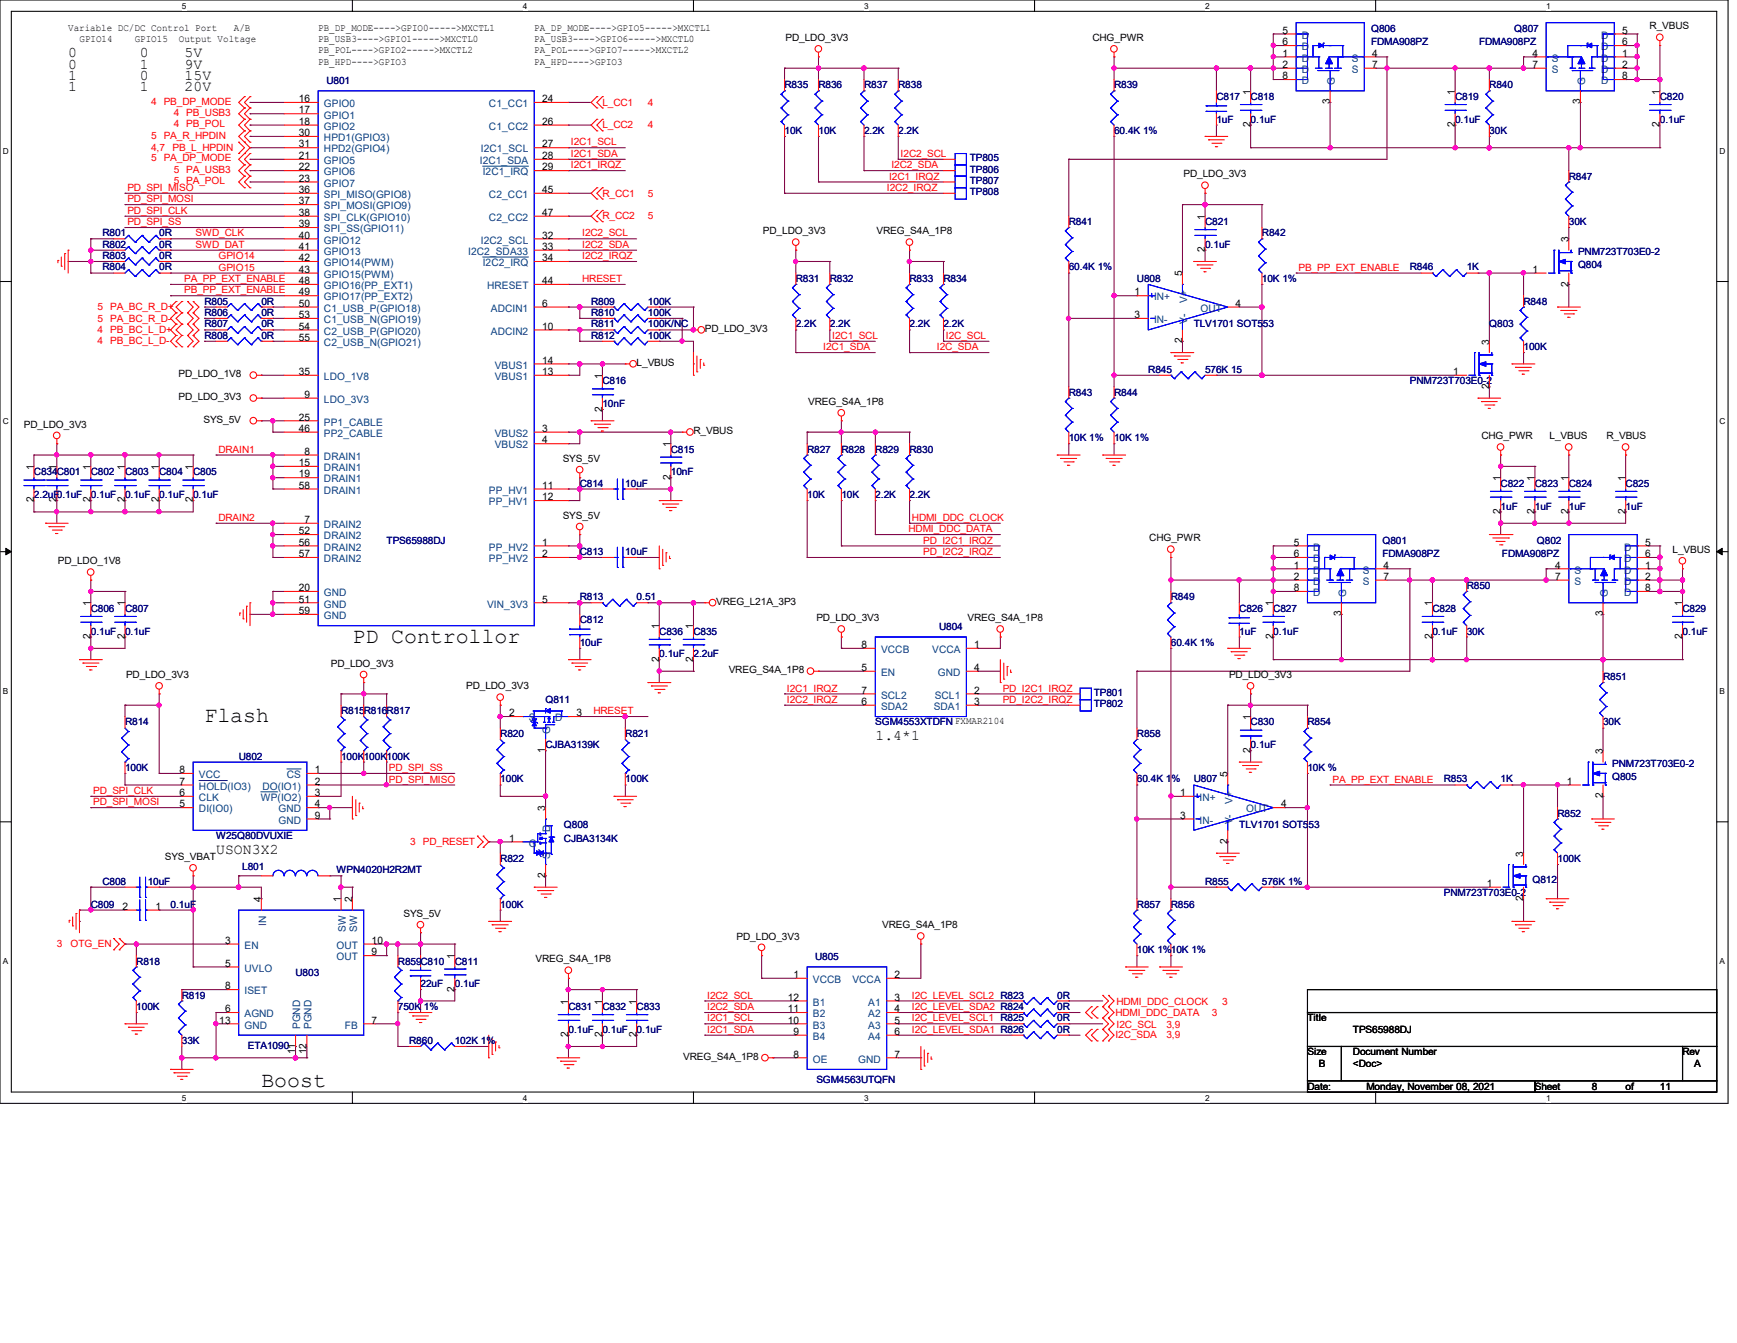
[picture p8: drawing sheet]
<svg xmlns="http://www.w3.org/2000/svg" width="279mm" height="216mm" viewBox="0 0 279 216" stroke-linecap="round" stroke-linejoin="round" font-family="sans-serif">
<defs><g id="words">
<g font-size="3.5">
<text x="56.7" y="103.3">PD Controllor</text>
<text x="32.9" y="116.1">Flash</text>
<text x="42" y="174.7">Boost</text>
</g>
<g font-size="2.4">
<text x="11" y="9.2">0</text>
<text x="11" y="11">0</text>
<text x="22.5" y="9.2">0</text>
<text x="22.5" y="11">1</text>
<text x="29.7" y="9.2">5V</text>
<text x="29.7" y="11">9V</text>
<text x="11" y="12.9">1</text>
<text x="11" y="14.7">1</text>
<text x="22.5" y="12.9">0</text>
<text x="22.5" y="14.7">1</text>
<text x="29.7" y="12.9">15V</text>
<text x="29.7" y="14.7">20V</text>
<text x="140.8" y="119">1.4*1</text>
<text x="34.8" y="137.2">USON3X2</text>
</g>
<g font-size="1.7">
<text x="206.3" y="5.4">5</text>
<text x="260.9" y="5.4">5</text>
<text x="206.3" y="9.1">1</text>
<text x="206.3" y="10.9">2</text>
<text x="206.3" y="7.3">6</text>
<text x="220.7" y="10.9">7</text>
<text x="220.7" y="9.1">4</text>
<text x="246.5" y="10.9">7</text>
<text x="246.5" y="9.1">4</text>
<text x="260.9" y="9.1">1</text>
<text x="260.9" y="10.9">2</text>
<text x="260.9" y="7.3">6</text>
<text x="48" y="16.4">16</text>
<text x="87.2" y="16.4">24</text>
<text x="201.1" y="15.2" transform="rotate(-90 201.1 15.2)">1</text>
<text x="206.3" y="12.7">8</text>
<text x="213.9" y="16.8" transform="rotate(-90 213.9 16.8)">3</text>
<text x="234" y="15.2" transform="rotate(-90 234 15.2)">1</text>
<text x="254.2" y="16.8" transform="rotate(-90 254.2 16.8)">3</text>
<text x="260.9" y="12.7">8</text>
<text x="267" y="15.2" transform="rotate(-90 267 15.2)">1</text>
<text x="48" y="18.2">17</text>
<text x="48" y="20.1">18</text>
<text x="48" y="21.9">30</text>
<text x="48" y="23.7">31</text>
<text x="87.2" y="20.1">26</text>
<text x="87.2" y="23.7">27</text>
<text x="201.1" y="20.4" transform="rotate(-90 201.1 20.4)">2</text>
<text x="234" y="20.4" transform="rotate(-90 234 20.4)">2</text>
<text x="267" y="20.4" transform="rotate(-90 267 20.4)">2</text>
<text x="48" y="25.6">21</text>
<text x="48" y="27.4">22</text>
<text x="48" y="29.2">23</text>
<text x="87.2" y="25.6">28</text>
<text x="87.2" y="27.4">29</text>
<text x="48" y="31">36</text>
<text x="48" y="32.9">37</text>
<text x="48" y="34.7">38</text>
<text x="87.2" y="31">45</text>
<text x="87.2" y="34.7">47</text>
<text x="193.8" y="35.3" transform="rotate(-90 193.8 35.3)">1</text>
<text x="48" y="36.5">39</text>
<text x="48" y="38.4">40</text>
<text x="48" y="40.2">41</text>
<text x="48" y="42">42</text>
<text x="87.2" y="38.4">32</text>
<text x="87.2" y="40.2">33</text>
<text x="87.2" y="42">34</text>
<text x="193.8" y="40.6" transform="rotate(-90 193.8 40.6)">2</text>
<text x="252.3" y="38.9" transform="rotate(-90 252.3 38.9)">3</text>
<text x="48" y="43.9">43</text>
<text x="48" y="45.7">48</text>
<text x="48" y="47.5">49</text>
<text x="87.2" y="45.7">44</text>
<text x="182.5" y="47.5">1</text>
<text x="190.2" y="44.4" transform="rotate(-90 190.2 44.4)">5</text>
<text x="246.5" y="43.9">1</text>
<text x="252.3" y="46.1" transform="rotate(-90 252.3 46.1)">2</text>
<text x="48" y="49.3">50</text>
<text x="48" y="51.1">53</text>
<text x="48" y="53">54</text>
<text x="87.2" y="49.3">6</text>
<text x="87.2" y="53">10</text>
<text x="182.5" y="51.1">3</text>
<text x="198.8" y="49.3">4</text>
<text x="48" y="54.8">55</text>
<text x="87.2" y="58.5">14</text>
<text x="190.2" y="55.2" transform="rotate(-90 190.2 55.2)">2</text>
<text x="239.5" y="55.4" transform="rotate(-90 239.5 55.4)">3</text>
<text x="48" y="60.3">35</text>
<text x="49" y="64">9</text>
<text x="87.2" y="60.3">13</text>
<text x="96.9" y="60.9" transform="rotate(-90 96.9 60.9)">1</text>
<text x="233.7" y="60.3">1</text>
<text x="239.5" y="62.5" transform="rotate(-90 239.5 62.5)">2</text>
<text x="48" y="67.6">25</text>
<text x="48" y="69.4">46</text>
<text x="87.2" y="69.4">3</text>
<text x="87.2" y="71.3">4</text>
<text x="96.9" y="66.2" transform="rotate(-90 96.9 66.2)">2</text>
<text x="107.9" y="71.9" transform="rotate(-90 107.9 71.9)">1</text>
<text x="5.4" y="75.5" transform="rotate(-90 5.4 75.5)">1</text>
<text x="9.1" y="75.5" transform="rotate(-90 9.1 75.5)">1</text>
<text x="14.6" y="75.5" transform="rotate(-90 14.6 75.5)">1</text>
<text x="20.1" y="75.5" transform="rotate(-90 20.1 75.5)">1</text>
<text x="25.6" y="75.5" transform="rotate(-90 25.6 75.5)">1</text>
<text x="31" y="75.5" transform="rotate(-90 31 75.5)">1</text>
<text x="48" y="74.9">15</text>
<text x="48" y="76.8">19</text>
<text x="49" y="73.1">8</text>
<text x="107.9" y="77.1" transform="rotate(-90 107.9 77.1)">2</text>
<text x="241.3" y="77.3" transform="rotate(-90 241.3 77.3)">1</text>
<text x="246.8" y="77.3" transform="rotate(-90 246.8 77.3)">1</text>
<text x="252.3" y="77.3" transform="rotate(-90 252.3 77.3)">1</text>
<text x="261.5" y="77.3" transform="rotate(-90 261.5 77.3)">1</text>
<text x="5.4" y="80.8" transform="rotate(-90 5.4 80.8)">2</text>
<text x="9.1" y="80.8" transform="rotate(-90 9.1 80.8)">2</text>
<text x="14.6" y="80.8" transform="rotate(-90 14.6 80.8)">2</text>
<text x="20.1" y="80.8" transform="rotate(-90 20.1 80.8)">2</text>
<text x="25.6" y="80.8" transform="rotate(-90 25.6 80.8)">2</text>
<text x="31" y="80.8" transform="rotate(-90 31 80.8)">2</text>
<text x="48" y="78.6">58</text>
<text x="87.2" y="78.6">11</text>
<text x="87.2" y="80.4">12</text>
<text x="241.3" y="82.6" transform="rotate(-90 241.3 82.6)">2</text>
<text x="246.8" y="82.6" transform="rotate(-90 246.8 82.6)">2</text>
<text x="252.3" y="82.6" transform="rotate(-90 252.3 82.6)">2</text>
<text x="261.5" y="82.6" transform="rotate(-90 261.5 82.6)">2</text>
<text x="48" y="85.9">52</text>
<text x="48" y="87.7">56</text>
<text x="48" y="89.6">57</text>
<text x="49" y="84.1">7</text>
<text x="87.2" y="87.7">1</text>
<text x="87.2" y="89.6">2</text>
<text x="208.1" y="89.6">6</text>
<text x="208.1" y="87.7">5</text>
<text x="264.6" y="89.6">6</text>
<text x="264.6" y="87.7">5</text>
<text x="48" y="95">20</text>
<text x="208.1" y="91.4">1</text>
<text x="208.1" y="93.2">2</text>
<text x="208.1" y="95">8</text>
<text x="222.5" y="93.2">7</text>
<text x="222.5" y="91.4">4</text>
<text x="250.1" y="93.2">7</text>
<text x="250.1" y="91.4">4</text>
<text x="264.6" y="91.4">1</text>
<text x="264.6" y="93.2">2</text>
<text x="264.6" y="95">8</text>
<text x="14.6" y="97.5" transform="rotate(-90 14.6 97.5)">1</text>
<text x="20.1" y="97.5" transform="rotate(-90 20.1 97.5)">1</text>
<text x="48" y="96.9">51</text>
<text x="48" y="98.7">59</text>
<text x="87.2" y="96.9">5</text>
<text x="106" y="101.1" transform="rotate(-90 106 101.1)">1</text>
<text x="111.5" y="101.1" transform="rotate(-90 111.5 101.1)">1</text>
<text x="204.8" y="97.5" transform="rotate(-90 204.8 97.5)">1</text>
<text x="215.7" y="99.1" transform="rotate(-90 215.7 99.1)">3</text>
<text x="230.4" y="97.5" transform="rotate(-90 230.4 97.5)">1</text>
<text x="257.8" y="99.1" transform="rotate(-90 257.8 99.1)">3</text>
<text x="270.6" y="97.5" transform="rotate(-90 270.6 97.5)">1</text>
<text x="14.6" y="102.7" transform="rotate(-90 14.6 102.7)">2</text>
<text x="20.1" y="102.7" transform="rotate(-90 20.1 102.7)">2</text>
<text x="106" y="106.4" transform="rotate(-90 106 106.4)">2</text>
<text x="111.5" y="106.4" transform="rotate(-90 111.5 106.4)">2</text>
<text x="138.6" y="104.2">8</text>
<text x="138.6" y="107.9">5</text>
<text x="156.7" y="107.9">4</text>
<text x="156.7" y="104.2">1</text>
<text x="204.8" y="102.7" transform="rotate(-90 204.8 102.7)">2</text>
<text x="230.4" y="102.7" transform="rotate(-90 230.4 102.7)">2</text>
<text x="270.6" y="102.7" transform="rotate(-90 270.6 102.7)">2</text>
<text x="138.6" y="113.3">6</text>
<text x="138.6" y="111.5">7</text>
<text x="156.7" y="111.5">2</text>
<text x="156.7" y="113.3">3</text>
<text x="81.9" y="115.1">2</text>
<text x="92.7" y="115.1">3</text>
<text x="201.1" y="115.8" transform="rotate(-90 201.1 115.8)">1</text>
<text x="28.9" y="124.3">8</text>
<text x="50.6" y="124.3">1</text>
<text x="87.7" y="121" transform="rotate(-90 87.7 121)">1</text>
<text x="197.4" y="124.9" transform="rotate(-90 197.4 124.9)">5</text>
<text x="201.1" y="121" transform="rotate(-90 201.1 121)">2</text>
<text x="257.8" y="121.2" transform="rotate(-90 257.8 121.2)">3</text>
<text x="28.9" y="129.8">5</text>
<text x="28.9" y="128">6</text>
<text x="28.9" y="126.2">7</text>
<text x="50.6" y="126.2">2</text>
<text x="50.6" y="128">3</text>
<text x="50.6" y="129.8">4</text>
<text x="50.6" y="131.6">9</text>
<text x="87.7" y="130.4" transform="rotate(-90 87.7 130.4)">3</text>
<text x="189.8" y="128">1</text>
<text x="189.8" y="131.6">3</text>
<text x="206.1" y="129.8">4</text>
<text x="252" y="126.2">1</text>
<text x="257.8" y="128.4" transform="rotate(-90 257.8 128.4)">2</text>
<text x="81.9" y="135.3">1</text>
<text x="197.4" y="135.6" transform="rotate(-90 197.4 135.6)">2</text>
<text x="245" y="137.7" transform="rotate(-90 245 137.7)">3</text>
<text x="87.7" y="141.1" transform="rotate(-90 87.7 141.1)">2</text>
<text x="239.2" y="142.6">1</text>
<text x="19.7" y="146.3">2</text>
<text x="25" y="146.3">1</text>
<text x="42" y="145" transform="rotate(-90 42 145)">4</text>
<text x="54.8" y="145" transform="rotate(-90 54.8 145)">1</text>
<text x="56.6" y="145" transform="rotate(-90 56.6 145)">2</text>
<text x="245" y="144.8" transform="rotate(-90 245 144.8)">2</text>
<text x="36.2" y="151.7">3</text>
<text x="36.2" y="155.4">5</text>
<text x="59.8" y="153.6">9</text>
<text x="59.8" y="151.7">10</text>
<text x="73.1" y="154.2" transform="rotate(-90 73.1 154.2)">1</text>
<text x="36.2" y="159">8</text>
<text x="73.1" y="159.4" transform="rotate(-90 73.1 159.4)">2</text>
<text x="91.4" y="161.5" transform="rotate(-90 91.4 161.5)">1</text>
<text x="96.9" y="161.5" transform="rotate(-90 96.9 161.5)">1</text>
<text x="102.4" y="161.5" transform="rotate(-90 102.4 161.5)">1</text>
<text x="126.7" y="160.9">12</text>
<text x="127.6" y="157.2">1</text>
<text x="143.9" y="160.9">3</text>
<text x="143.9" y="157.2">2</text>
<text x="35.3" y="164.5">13</text>
<text x="36.2" y="162.7">6</text>
<text x="59.8" y="164.5">7</text>
<text x="91.4" y="166.7" transform="rotate(-90 91.4 166.7)">2</text>
<text x="96.9" y="166.7" transform="rotate(-90 96.9 166.7)">2</text>
<text x="102.4" y="166.7" transform="rotate(-90 102.4 166.7)">2</text>
<text x="126.7" y="162.7">11</text>
<text x="126.7" y="164.5">10</text>
<text x="127.6" y="166.4">9</text>
<text x="143.9" y="166.4">6</text>
<text x="143.9" y="164.5">5</text>
<text x="143.9" y="162.7">4</text>
<text x="47.5" y="169.5" transform="rotate(-90 47.5 169.5)">11</text>
<text x="49.3" y="169.5" transform="rotate(-90 49.3 169.5)">12</text>
<text x="127.6" y="170">8</text>
<text x="143.9" y="170">7</text>
</g>
<g font-size="1.7" fill="#004080">
<text x="209.4" y="9.9">D</text>
<text x="209.4" y="11.7">D</text>
<text x="209.4" y="8.1">D</text>
<text x="209.4" y="6.2">D</text>
<text x="217.4" y="11.7">S</text>
<text x="217.4" y="9.9">S</text>
<text x="249.6" y="11.7">S</text>
<text x="249.6" y="9.9">S</text>
<text x="257.6" y="9.9">D</text>
<text x="257.6" y="11.7">D</text>
<text x="257.6" y="8.1">D</text>
<text x="257.6" y="6.2">D</text>
<text x="52.1" y="17.2">GPIO0</text>
<text x="78.7" y="17.2">C1_CC1</text>
<text x="209.4" y="13.5">D</text>
<text x="214.7" y="13.7" transform="rotate(-90 214.7 13.7)">G</text>
<text x="255" y="13.7" transform="rotate(-90 255 13.7)">G</text>
<text x="257.6" y="13.5">D</text>
<text x="52.1" y="19.1">GPIO1</text>
<text x="52.1" y="20.9">GPIO2</text>
<text x="52.1" y="22.7">HPD1(GPIO3)</text>
<text x="78.7" y="20.9">C1_CC2</text>
<text x="52.1" y="24.5">HPD2(GPIO4)</text>
<text x="52.1" y="26.4">GPIO5</text>
<text x="52.1" y="28.2">GPIO6</text>
<text x="77.2" y="26.4">I2C1_SDA</text>
<text x="77.3" y="24.5">I2C1_SCL</text>
<text x="77.6" y="28.2">I2C1_IRQ</text>
<text x="52.1" y="30">GPIO7</text>
<text x="52.1" y="31.8">SPI_MISO(GPIO8)</text>
<text x="52.1" y="33.7">SPI_MOSI(GPIO9)</text>
<text x="52.1" y="35.5">SPI_CLK(GPIO10)</text>
<text x="78.7" y="31.8">C2_CC1</text>
<text x="78.7" y="35.5">C2_CC2</text>
<text x="52.1" y="37.3">SPI_SS(GPIO11)</text>
<text x="52.1" y="39.2">GPIO12</text>
<text x="52.1" y="41">GPIO13</text>
<text x="75.3" y="41">I2C2_SDA33</text>
<text x="77.3" y="39.2">I2C2_SCL</text>
<text x="52.1" y="42.8">GPIO14(PWM)</text>
<text x="52.1" y="44.7">GPIO15(PWM)</text>
<text x="52.1" y="46.5">GPIO16(PP_EXT1)</text>
<text x="77.6" y="42.8">I2C2_IRQ</text>
<text x="78.4" y="46.5">HRESET</text>
<text x="52.1" y="48.3">GPIO17(PP_EXT2)</text>
<text x="52.1" y="50.1">C1_USB_P(GPIO18)</text>
<text x="52.1" y="51.9">C1_USB_N(GPIO19)</text>
<text x="52.1" y="53.8">C2_USB_P(GPIO20)</text>
<text x="79" y="50.1">ADCIN1</text>
<text x="79" y="53.8">ADCIN2</text>
<text x="185.6" y="48.3">IN+</text>
<text x="185.6" y="51.9">IN-</text>
<text x="191" y="52.1" transform="rotate(-90 191 52.1)">V-</text>
<text x="191" y="48.7" transform="rotate(-90 191 48.7)">V+</text>
<text x="193.1" y="50.1">OUT</text>
<text x="52.1" y="55.6">C2_USB_N(GPIO21)</text>
<text x="79.6" y="59.3">VBUS1</text>
<text x="52.1" y="61.1">LDO_1V8</text>
<text x="52.1" y="64.8">LDO_3V3</text>
<text x="79.6" y="61.1">VBUS1</text>
<text x="52.1" y="68.4">PP1_CABLE</text>
<text x="52.1" y="70.2">PP2_CABLE</text>
<text x="79.6" y="70.2">VBUS2</text>
<text x="52.1" y="73.9">DRAIN1</text>
<text x="52.1" y="75.7">DRAIN1</text>
<text x="52.1" y="77.6">DRAIN1</text>
<text x="79.6" y="72.1">VBUS2</text>
<text x="52.1" y="79.4">DRAIN1</text>
<text x="78.7" y="79.4">PP_HV1</text>
<text x="78.7" y="81.2">PP_HV1</text>
<text x="52.1" y="84.9">DRAIN2</text>
<text x="52.1" y="86.7">DRAIN2</text>
<text x="52.1" y="88.5">DRAIN2</text>
<text x="78.7" y="88.5">PP_HV2</text>
<text x="211.2" y="88.5">D</text>
<text x="261.2" y="88.5">D</text>
<text x="52.1" y="95.8">GND</text>
<text x="52.1" y="90.4">DRAIN2</text>
<text x="78.7" y="90.4">PP_HV2</text>
<text x="211.2" y="92.2">D</text>
<text x="211.2" y="94">D</text>
<text x="211.2" y="90.4">D</text>
<text x="211.2" y="95.8">D</text>
<text x="216.5" y="96" transform="rotate(-90 216.5 96)">G</text>
<text x="219.2" y="94">S</text>
<text x="219.2" y="92.2">S</text>
<text x="253.3" y="94">S</text>
<text x="253.3" y="92.2">S</text>
<text x="258.6" y="96" transform="rotate(-90 258.6 96)">G</text>
<text x="261.2" y="92.2">D</text>
<text x="261.2" y="94">D</text>
<text x="261.2" y="90.4">D</text>
<text x="261.2" y="95.8">D</text>
<text x="52.1" y="97.7">GND</text>
<text x="52.1" y="99.5">GND</text>
<text x="78.4" y="97.7">VIN_3V3</text>
<text x="141.7" y="105">VCCB</text>
<text x="149.9" y="105">VCCA</text>
<text x="141.7" y="112.3">SCL2</text>
<text x="141.7" y="108.7">EN</text>
<text x="150.4" y="112.3">SCL1</text>
<text x="150.9" y="108.7">GND</text>
<text x="85" y="116">S</text>
<text x="88.5" y="117.9" transform="rotate(-90 88.5 117.9)">G</text>
<text x="89.3" y="116">D</text>
<text x="141.7" y="114.1">SDA2</text>
<text x="150.2" y="114.1">SDA1</text>
<text x="32" y="125.1">VCC</text>
<text x="46.1" y="125.1">CS</text>
<text x="32" y="130.6">DI(IO0)</text>
<text x="32" y="128.8">CLK</text>
<text x="32" y="127">HOLD(IO3)</text>
<text x="42" y="128.8">WP(IO2)</text>
<text x="42.2" y="127">DO(IO1)</text>
<text x="44.8" y="130.6">GND</text>
<text x="193" y="128.8">IN+</text>
<text x="198.2" y="129.2" transform="rotate(-90 198.2 129.2)">V+</text>
<text x="200.4" y="130.6">OUT</text>
<text x="44.8" y="132.4">GND</text>
<text x="85" y="136.1">G</text>
<text x="88.5" y="133.8" transform="rotate(-90 88.5 133.8)">D</text>
<text x="193" y="132.4">IN-</text>
<text x="198.2" y="132.5" transform="rotate(-90 198.2 132.5)">V-</text>
<text x="88.5" y="138" transform="rotate(-90 88.5 138)">S</text>
<text x="42.8" y="148.9" transform="rotate(-90 42.8 148.9)">IN</text>
<text x="55.6" y="149.9" transform="rotate(-90 55.6 149.9)">SW</text>
<text x="57.4" y="149.9" transform="rotate(-90 57.4 149.9)">SW</text>
<text x="39.3" y="152.5">EN</text>
<text x="54.1" y="154.4">OUT</text>
<text x="54.1" y="152.5">OUT</text>
<text x="39.3" y="156.2">UVLO</text>
<text x="39.3" y="159.9">ISET</text>
<text x="130.8" y="158">VCCB</text>
<text x="130.8" y="161.7">B1</text>
<text x="137.1" y="158">VCCA</text>
<text x="139.7" y="161.7">A1</text>
<text x="39.3" y="163.5">AGND</text>
<text x="39.3" y="165.4">GND</text>
<text x="48.3" y="165.5" transform="rotate(-90 48.3 165.5)">PGND</text>
<text x="50.1" y="165.5" transform="rotate(-90 50.1 165.5)">PGND</text>
<text x="55.5" y="165.4">FB</text>
<text x="130.8" y="163.5">B2</text>
<text x="130.8" y="165.4">B3</text>
<text x="130.8" y="167.2">B4</text>
<text x="139.7" y="167.2">A4</text>
<text x="139.7" y="165.4">A3</text>
<text x="139.7" y="163.5">A2</text>
<text x="130.8" y="170.8">OE</text>
<text x="138" y="170.8">GND</text>
</g>
<g font-size="1.6">
<text x="11" y="4.9">Variable DC/DC Control Port</text>
<text x="37.6" y="4.9">A/B</text>
<text x="51.2" y="4.9">PB_DP_MODE----&gt;GPIO0-----&gt;MXCTL1</text>
<text x="85.9" y="4.9">PA_DP_MODE----&gt;GPIO5-----&gt;MXCTL1</text>
<text x="265.3" y="4.7">R_VBUS</text>
<text x="12.8" y="6.7">GPIO14</text>
<text x="21.7" y="6.7">GPIO15</text>
<text x="28.8" y="6.7">Output Voltage</text>
<text x="51.2" y="6.7">PB_USB3----&gt;GPIO1-----&gt;MXCTL0</text>
<text x="51.2" y="8.6">PB_POL----&gt;GPIO2-----&gt;MXCTL2</text>
<text x="51.2" y="10.4">PB_HPD----&gt;GPIO3</text>
<text x="85.9" y="6.7">PA_USB3----&gt;GPIO6-----&gt;MXCTL0</text>
<text x="85.9" y="8.6">PA_POL----&gt;GPIO7-----&gt;MXCTL2</text>
<text x="85.9" y="10.4">PA_HPD----&gt;GPIO3</text>
<text x="126.4" y="6.6">PD_LDO_3V3</text>
<text x="175.7" y="6.6">CHG_PWR</text>
<text x="190.4" y="28.5">PD_LDO_3V3</text>
<text x="122.7" y="37.6">PD_LDO_3V3</text>
<text x="141" y="37.6">VREG_S4A_1P8</text>
<text x="113.4" y="53.4">PD_LDO_3V3</text>
<text x="102.4" y="58.8">L_VBUS</text>
<text x="28.7" y="64.3">PD_LDO_3V3</text>
<text x="28.7" y="60.7">PD_LDO_1V8</text>
<text x="130" y="65.1">VREG_S4A_1P8</text>
<text x="3.9" y="68.8">PD_LDO_3V3</text>
<text x="32.7" y="68">SYS_5V</text>
<text x="111.5" y="69.8">R_VBUS</text>
<text x="238.3" y="70.6">CHG_PWR</text>
<text x="249.3" y="70.6">L_VBUS</text>
<text x="258.4" y="70.6">R_VBUS</text>
<text x="90.5" y="74.2">SYS_5V</text>
<text x="90.5" y="83.4">SYS_5V</text>
<text x="184.9" y="87">CHG_PWR</text>
<text x="269" y="88.9">L_VBUS</text>
<text x="9.3" y="90.7">PD_LDO_1V8</text>
<text x="115.2" y="97.2">VREG_L21A_3P3</text>
<text x="131.3" y="99.8">PD_LDO_3V3</text>
<text x="155.6" y="99.8">VREG_S4A_1P8</text>
<text x="53.2" y="107.1">PD_LDO_3V3</text>
<text x="20.3" y="109">PD_LDO_3V3</text>
<text x="75" y="110.8">PD_LDO_3V3</text>
<text x="117.2" y="108.2">VREG_S4A_1P8</text>
<text x="197.7" y="109">PD_LDO_3V3</text>
<text x="26.5" y="138.2">SYS_VBAT</text>
<text x="64.9" y="147.4">SYS_5V</text>
<text x="141.9" y="149.2">VREG_S4A_1P8</text>
<text x="86.1" y="154.7">VREG_S4A_1P8</text>
<text x="118.5" y="151">PD_LDO_3V3</text>
<text x="210.3" y="164.2">Title</text>
<text x="217.6" y="166">TPS65988DJ</text>
<text x="109.9" y="170.4">VREG_S4A_1P8</text>
<text x="210.3" y="169.7">Size</text>
<text x="212.1" y="171.5">B</text>
<text x="217.6" y="169.7">Document Number</text>
<text x="217.6" y="171.5">&lt;Doc&gt;</text>
<text x="270.6" y="169.7">Rev</text>
<text x="272.5" y="171.5">A</text>
<text x="210.3" y="175.2">Date:</text>
<text x="219.8" y="175.2">Monday, November 08, 2021</text>
<text x="246.9" y="175.2">Sheet</text>
<text x="256" y="175.2">8</text>
<text x="261.5" y="175.2">of</text>
<text x="267" y="175.2">11</text>
</g>
<g font-size="1.6" fill="#000080">
<text x="220.6" y="5.1">Q806</text>
<text x="243.6" y="5.1">Q807</text>
<text x="220.6" y="7.3">FDMA908PZ</text>
<text x="237.9" y="7.3">FDMA908PZ</text>
<text x="52.5" y="13.5">U801</text>
<text x="126.2" y="14.2">R835</text>
<text x="131.7" y="14.2">R836</text>
<text x="139" y="14.2">R837</text>
<text x="144.5" y="14.2">R838</text>
<text x="179.2" y="14.2">R839</text>
<text x="195.7" y="16">C817</text>
<text x="201.2" y="16">C818</text>
<text x="234.1" y="16">C819</text>
<text x="239.6" y="14.2">R840</text>
<text x="267" y="16">C820</text>
<text x="126.2" y="21.5">10K</text>
<text x="131.7" y="21.5">10K</text>
<text x="139" y="21.5">2.2K</text>
<text x="144.5" y="21.5">2.2K</text>
<text x="179.2" y="21.5">60.4K 1%</text>
<text x="195.7" y="19.7">1uF</text>
<text x="201.2" y="19.7">0.1uF</text>
<text x="234.1" y="19.7">0.1uF</text>
<text x="239.6" y="21.5">30K</text>
<text x="267" y="19.7">0.1uF</text>
<text x="156" y="27.8">TP806</text>
<text x="156" y="29.6">TP807</text>
<text x="156" y="26">TP805</text>
<text x="252.3" y="28.9">R847</text>
<text x="156" y="31.4">TP808</text>
<text x="16.5" y="38">R801</text>
<text x="16.5" y="39.8">R802</text>
<text x="16.5" y="41.7">R803</text>
<text x="25.6" y="38">0R</text>
<text x="25.6" y="39.8">0R</text>
<text x="25.6" y="41.7">0R</text>
<text x="171.9" y="36.2">R841</text>
<text x="193.8" y="36.2">C821</text>
<text x="193.8" y="39.8">0.1uF</text>
<text x="203" y="38">R842</text>
<text x="252.3" y="36.2">30K</text>
<text x="253.8" y="40.9">PNM723T703E0-2</text>
<text x="16.5" y="43.5">R804</text>
<text x="25.6" y="43.5">0R</text>
<text x="128" y="45.3">R831</text>
<text x="133.5" y="45.3">R832</text>
<text x="146.3" y="45.3">R833</text>
<text x="151.8" y="45.3">R834</text>
<text x="171.9" y="43.5">60.4K 1%</text>
<text x="182.9" y="45.3">U808</text>
<text x="203" y="45.3">10K 1%</text>
<text x="226.8" y="43.5">R846</text>
<text x="235.9" y="43.5">1K</text>
<text x="253.8" y="43.1">Q804</text>
<text x="32.9" y="52.6">R807</text>
<text x="32.9" y="49">R805</text>
<text x="32.9" y="50.8">R806</text>
<text x="42" y="52.6">0R</text>
<text x="42" y="49">0R</text>
<text x="42" y="50.8">0R</text>
<text x="95.1" y="49">R809</text>
<text x="95.1" y="50.8">R810</text>
<text x="95.1" y="52.6">R811</text>
<text x="104.2" y="49">100K</text>
<text x="104.2" y="50.8">100K</text>
<text x="104.2" y="52.6">100K/NC</text>
<text x="128" y="52.6">2.2K</text>
<text x="133.5" y="52.6">2.2K</text>
<text x="146.3" y="52.6">2.2K</text>
<text x="151.8" y="52.6">2.2K</text>
<text x="192" y="52.6">TLV1701 SOT553</text>
<text x="239.6" y="52.6">Q803</text>
<text x="245.1" y="49">R848</text>
<text x="32.9" y="54.5">R808</text>
<text x="42" y="54.5">0R</text>
<text x="95.1" y="54.5">R812</text>
<text x="104.2" y="54.5">100K</text>
<text x="184.7" y="59.9">R845</text>
<text x="193.8" y="59.9">576K 15</text>
<text x="245.1" y="56.3">100K</text>
<text x="96.9" y="61.8">C816</text>
<text x="96.9" y="65.4">10nF</text>
<text x="171.9" y="63.6">R843</text>
<text x="179.2" y="63.6">R844</text>
<text x="226.8" y="61.8">PNM723T703E0-2</text>
<text x="171.9" y="70.9">10K 1%</text>
<text x="179.2" y="70.9">10K 1%</text>
<text x="5.5" y="76.4">C834C801</text>
<text x="14.6" y="76.4">C802</text>
<text x="20.1" y="76.4">C803</text>
<text x="25.6" y="76.4">C804</text>
<text x="31.1" y="76.4">C805</text>
<text x="107.9" y="72.8">C815</text>
<text x="107.9" y="76.4">10nF</text>
<text x="129.8" y="72.8">R827</text>
<text x="135.3" y="72.8">R828</text>
<text x="140.8" y="72.8">R829</text>
<text x="146.3" y="72.8">R830</text>
<text x="5.5" y="80.1">2.2uF0.1uF</text>
<text x="14.6" y="80.1">0.1uF</text>
<text x="20.1" y="80.1">0.1uF</text>
<text x="25.6" y="80.1">0.1uF</text>
<text x="31.1" y="80.1">0.1uF</text>
<text x="93.3" y="78.2">C814</text>
<text x="100.6" y="78.2">10uF</text>
<text x="129.8" y="80.1">10K</text>
<text x="135.3" y="80.1">10K</text>
<text x="140.8" y="80.1">2.2K</text>
<text x="146.3" y="80.1">2.2K</text>
<text x="241.4" y="78.2">C822</text>
<text x="241.4" y="81.9">1uF</text>
<text x="246.9" y="78.2">C823</text>
<text x="246.9" y="81.9">1uF</text>
<text x="252.3" y="78.2">C824</text>
<text x="252.3" y="81.9">1uF</text>
<text x="261.5" y="78.2">C825</text>
<text x="261.5" y="81.9">1uF</text>
<text x="62.2" y="87.4">TPS65988DJ</text>
<text x="93.3" y="89.2">C813</text>
<text x="100.6" y="89.2">10uF</text>
<text x="222.4" y="87.4">Q801</text>
<text x="222.4" y="89.6">FDMA908PZ</text>
<text x="241.6" y="89.6">FDMA908PZ</text>
<text x="247.2" y="87.4">Q802</text>
<text x="235.9" y="94.7">R850</text>
<text x="14.6" y="98.3">C806</text>
<text x="20.1" y="98.3">C807</text>
<text x="93.3" y="96.5">R813</text>
<text x="93.3" y="100.2">C812</text>
<text x="102.4" y="96.5">0.51</text>
<text x="151" y="101.3">U804</text>
<text x="188.3" y="96.5">R849</text>
<text x="199.3" y="98.3">C826</text>
<text x="204.8" y="98.3">C827</text>
<text x="230.4" y="98.3">C828</text>
<text x="270.6" y="98.3">C829</text>
<text x="14.6" y="102">0.1uF</text>
<text x="20.1" y="102">0.1uF</text>
<text x="93.3" y="103.8">10uF</text>
<text x="106" y="102">C836</text>
<text x="106" y="105.7">0.1uF</text>
<text x="111.5" y="102">C835</text>
<text x="111.5" y="105.7">2.2uF</text>
<text x="188.3" y="103.8">60.4K 1%</text>
<text x="199.3" y="102">1uF</text>
<text x="204.8" y="102">0.1uF</text>
<text x="230.4" y="102">0.1uF</text>
<text x="235.9" y="102">30K</text>
<text x="270.6" y="102">0.1uF</text>
<text x="87.8" y="113">Q811</text>
<text x="175.9" y="113.7">TP802</text>
<text x="175.9" y="111.9">TP801</text>
<text x="257.8" y="109.3">R851</text>
<text x="20.1" y="116.6">R814</text>
<text x="54.9" y="114.8">R815R816R817</text>
<text x="80.5" y="118.5">R820</text>
<text x="100.6" y="118.5">R821</text>
<text x="140.8" y="116.6">SGM4553XTDFN FXMAR2104</text>
<text x="182.9" y="118.5">R858</text>
<text x="201.2" y="116.6">C830</text>
<text x="210.3" y="116.6">R854</text>
<text x="257.8" y="116.6">30K</text>
<text x="20.1" y="124">100K</text>
<text x="38.4" y="122.1">U802</text>
<text x="54.9" y="122.1">100K100K100K</text>
<text x="80.5" y="125.8">100K</text>
<text x="87.8" y="120.3">CJBA3139K</text>
<text x="100.6" y="125.8">100K</text>
<text x="182.9" y="125.8">60.4K 1%</text>
<text x="192" y="125.8">U807</text>
<text x="201.2" y="120.3">0.1uF</text>
<text x="210.3" y="124">10K %</text>
<text x="232.2" y="125.8">R853</text>
<text x="241.4" y="125.8">1K</text>
<text x="259.3" y="125.4">Q805</text>
<text x="259.3" y="123.2">PNM723T703E0-2</text>
<text x="250.5" y="131.3">R852</text>
<text x="34.8" y="134.9">W25Q80DVUXIE</text>
<text x="90.7" y="133.1">Q808</text>
<text x="90.7" y="135.3">CJBA3134K</text>
<text x="199.3" y="133.1">TLV1701 SOT553</text>
<text x="16.5" y="142.2">C808</text>
<text x="23.8" y="142.2">10uF</text>
<text x="38.9" y="139.9">L801</text>
<text x="54.1" y="140.4">WPN4020H2R2MT</text>
<text x="80.5" y="138.6">R822</text>
<text x="193.8" y="142.2">R855</text>
<text x="203" y="142.2">576K 1%</text>
<text x="246.5" y="141.9">Q812</text>
<text x="250.5" y="138.6">100K</text>
<text x="14.6" y="145.9">C809</text>
<text x="27.4" y="145.9">0.1uF</text>
<text x="80.5" y="145.9">100K</text>
<text x="182.9" y="145.9">R857</text>
<text x="188.3" y="145.9">R856</text>
<text x="232.2" y="144.1">PNM723T703E0-2</text>
<text x="21.9" y="155.1">R818</text>
<text x="64" y="155.1">R859C810</text>
<text x="73.2" y="155.1">C811</text>
<text x="131.1" y="154.3">U805</text>
<text x="182.9" y="153.2">10K 1%10K 1%</text>
<text x="29.3" y="160.5">R819</text>
<text x="47.5" y="156.9">U803</text>
<text x="67.6" y="158.7">22uF</text>
<text x="73.2" y="158.7">0.1uF</text>
<text x="170.1" y="160.5">0R</text>
<text x="21.9" y="162.4">100K</text>
<text x="29.3" y="167.9">33K</text>
<text x="64" y="162.4">750K 1%</text>
<text x="65.8" y="167.9">R860</text>
<text x="73.1" y="167.9">102K 1%</text>
<text x="91.4" y="162.4">C831</text>
<text x="91.4" y="166">0.1uF</text>
<text x="96.9" y="162.4">C832</text>
<text x="96.9" y="166">0.1uF</text>
<text x="102.4" y="162.4">C833</text>
<text x="102.4" y="166">0.1uF</text>
<text x="170.1" y="162.4">0R</text>
<text x="170.1" y="164.2">0R</text>
<text x="170.1" y="166">0R</text>
<text x="39.9" y="168.6">ETA1090</text>
<text x="131.3" y="174.1">SGM4563UTQFN</text>
</g>
<g font-size="1.6" fill="#f00">
<text x="24.3" y="16.8">4 PB_DP_MODE</text>
<text x="96.9" y="17">L_CC1</text>
<text x="104.2" y="17">4</text>
<text x="24.3" y="22.3">5 PA_R_HPDIN</text>
<text x="28" y="18.6">4 PB_USB3</text>
<text x="28" y="20.4">4 PB_POL</text>
<text x="91.8" y="23.4">I2C1_SCL</text>
<text x="96.9" y="20.6">L_CC2</text>
<text x="104.2" y="20.6">4</text>
<text x="24.3" y="26">5 PA_DP_MODE</text>
<text x="24.3" y="24.3">4,7</text>
<text x="27.8" y="24.3">PB_L_HPDIN</text>
<text x="28" y="27.8">5 PA_USB3</text>
<text x="28" y="29.6">5 PA_POL</text>
<text x="91.8" y="25.2">I2C1_SDA</text>
<text x="91.8" y="27.1">I2C1_IRQZ</text>
<text x="143" y="28.9">I2C1_IRQZ</text>
<text x="143.4" y="27.1">I2C2_SDA</text>
<text x="144.9" y="25.2">I2C2_SCL</text>
<text x="20.5" y="30.7">PD_SPI_MISO</text>
<text x="20.5" y="32.5">PD_SPI_MOSI</text>
<text x="20.5" y="34.4">PD_SPI_CLK</text>
<text x="96.9" y="31.6">R_CC1</text>
<text x="96.9" y="35.3">R_CC2</text>
<text x="104.2" y="31.6">5</text>
<text x="104.2" y="35.3">5</text>
<text x="142.7" y="30.7">I2C2_IRQZ</text>
<text x="20.5" y="36.2">PD_SPI_SS</text>
<text x="31.5" y="38">SWD_CLK</text>
<text x="31.5" y="39.8">SWD_DAT</text>
<text x="35.1" y="41.7">GPIO14</text>
<text x="93.6" y="38">I2C2_SCL</text>
<text x="93.6" y="39.8">I2C2_SDA</text>
<text x="93.6" y="41.7">I2C2_IRQZ</text>
<text x="29.6" y="45.3">PA_PP_EXT_ENABLE</text>
<text x="29.6" y="47.2">PB_PP_EXT_ENABLE</text>
<text x="35.1" y="43.5">GPIO15</text>
<text x="93.6" y="45.3">HRESET</text>
<text x="208.9" y="43.5">PB_PP_EXT_ENABLE</text>
<text x="15.7" y="53.6">4 PB_BC_L_D+</text>
<text x="15.7" y="49.9">5 PA_BC_R_D+</text>
<text x="15.7" y="51.7">5 PA_BC_R_D-</text>
<text x="15.7" y="55.4">4 PB_BC_L_D-</text>
<text x="132.4" y="56.3">I2C1_SDA</text>
<text x="133.9" y="54.5">I2C1_SCL</text>
<text x="150.7" y="56.3">I2C_SDA</text>
<text x="152.1" y="54.5">I2C_SCL</text>
<text x="35.1" y="72.8">DRAIN1</text>
<text x="35.1" y="83.7">DRAIN2</text>
<text x="146.7" y="83.7">HDMI_DDC_CLOCK</text>
<text x="146.1" y="85.6">HDMI_DDC_DATA</text>
<text x="148.5" y="87.4">PD_I2C1_IRQZ</text>
<text x="148.5" y="89.2">PD_I2C2_IRQZ</text>
<text x="126.6" y="113">I2C2_IRQZ</text>
<text x="126.6" y="111.2">I2C1_IRQZ</text>
<text x="161.3" y="111.2">PD_I2C1_IRQZ</text>
<text x="161.3" y="113">PD_I2C2_IRQZ</text>
<text x="95.5" y="114.8">HRESET</text>
<text x="62.6" y="124">PD_SPI_SS</text>
<text x="62.6" y="125.8">PD_SPI_MISO</text>
<text x="214.3" y="125.8">PA_PP_EXT_ENABLE</text>
<text x="15" y="129.5">PD_SPI_MOSI</text>
<text x="15" y="127.6">PD_SPI_CLK</text>
<text x="66" y="135.8">3 PD_RESET</text>
<text x="9.1" y="152.3">3</text>
<text x="11.3" y="152.3">OTG_EN</text>
<text x="113.7" y="160.5">I2C2_SCL</text>
<text x="146.7" y="160.5">I2C_LEVEL_SCL2 R823</text>
<text x="179.6" y="161.6">HDMI_DDC_CLOCK</text>
<text x="196.6" y="161.6">3</text>
<text x="113.7" y="166">I2C1_SDA</text>
<text x="113.7" y="164.2">I2C1_SCL</text>
<text x="113.7" y="162.4">I2C2_SDA</text>
<text x="146.7" y="164.2">I2C_LEVEL_SCL1 R825</text>
<text x="146.7" y="166">I2C_LEVEL_SDA1 R826</text>
<text x="146.7" y="162.4">I2C_LEVEL_SDA2 R824</text>
<text x="179.4" y="166.9">I2C_SDA</text>
<text x="179.4" y="163.3">HDMI_DDC_DATA</text>
<text x="179.6" y="165.3">I2C_SCL</text>
<text x="187.6" y="165.3">3,9</text>
<text x="187.6" y="166.9">3,9</text>
<text x="194.9" y="163.3">3</text>
</g>
<g font-size="1.3">
<text x="29.3" y="1.4">5</text>
<text x="84.1" y="1.4">4</text>
<text x="139" y="1.4">3</text>
<text x="193.8" y="1.4">2</text>
<text x="248.7" y="1.4">1</text>
<text x=".5" y="24.7">D</text>
<text x="276.6" y="24.7">D</text>
<text x=".5" y="68.2">C</text>
<text x="276.6" y="68.2">C</text>
<text x=".5" y="111.6">B</text>
<text x="276.6" y="111.6">B</text>
<text x=".5" y="155">A</text>
<text x="276.6" y="155">A</text>
<text x="29.3" y="177">5</text>
<text x="84.1" y="177">4</text>
<text x="139" y="177">3</text>
<text x="193.8" y="177">2</text>
<text x="248.7" y="177">1</text>
</g>
</g></defs>
<path d="M0 0h278v177.4h-278zM1.8 1.8h274.3v173.8h-274.3z" fill="none" stroke="#000" stroke-width=".17"/>
<g fill="#fff">
<path d="M29.3 .2h.7v1.5h-.7z"/>
<path d="M29.3 175.8h.7v1.4h-.7z"/>
</g>
<path d="M56.7 0v1.8M56.7 175.6v1.8" fill="none" stroke="#000" stroke-width=".17"/>
<g fill="#fff">
<path d="M84.1 .2h.7v1.5h-.7z"/>
<path d="M84.1 175.8h.7v1.4h-.7z"/>
</g>
<path d="M111.5 0v1.8M111.5 175.6v1.8" fill="none" stroke="#000" stroke-width=".17"/>
<g fill="#fff">
<path d="M139 .2h.7v1.5h-.7z"/>
<path d="M139 175.8h.7v1.4h-.7z"/>
</g>
<path d="M166.4 0v1.8M166.4 175.6v1.8" fill="none" stroke="#000" stroke-width=".17"/>
<g fill="#fff">
<path d="M193.8 .2h.8v1.5h-.8z"/>
<path d="M193.8 175.8h.8v1.4h-.8z"/>
</g>
<path d="M221.3 0v1.8M221.3 175.6v1.8" fill="none" stroke="#000" stroke-width=".17"/>
<g fill="#fff">
<path d="M248.7 .2h.7v1.5h-.7z"/>
<path d="M248.7 175.8h.7v1.4h-.7z"/>
<path d="M.5 23.5h.9v1.5h-.9z"/>
<path d="M276.6 23.5h.9v1.5h-.9z"/>
<path d="M.5 67h.9v1.5h-.9z"/>
<path d="M276.6 67h.9v1.5h-.9z"/>
</g>
<path d="M0 45.3h1.8M276.1 45.3h1.9" fill="none" stroke="#000" stroke-width=".17"/>
<g fill="#fff">
<path d="M.5 110.4h.8v1.5h-.8z"/>
<path d="M276.6 110.4h.9v1.5h-.9z"/>
</g>
<path d="M0 88.7h1.8M276.1 88.7h1.9" fill="none" stroke="#000" stroke-width=".17"/>
<path d="M.9 88.1l.9 .6-.9 .5zM276.1 88.7l.9-.6v1.1z" fill="#000" stroke="#000" stroke-width=".16"/>
<g fill="#fff">
<path d="M.5 153.8h.8v1.5h-.8z"/>
<path d="M276.6 153.8h.9v1.5h-.9z"/>
</g>
<path d="M0 132.1h1.8M276.1 132.1h1.9M210.3 159.1h65.8v3.7h-65.8zM210.3 162.8h65.8v5.4h-65.8zM210.3 168.2h5.5v5.5h-5.5zM210.3 173.7h36.6v1.9h-36.6zM215.8 168.2h54.8v5.5h-54.8zM246.9 173.7h29.2v1.9h-29.2zM270.6 168.2h5.5v5.5h-5.5z" fill="none" stroke="#000" stroke-width=".17"/>
<g fill="none" stroke="#800040" stroke-width=".17">
<path d="M40.2 18.3h.1M40.2 16.5h.1M40.2 16.5h5.5M40.2 18.3h5.5M91.4 16.5h.1M91.4 16.5h3.7M126.2 11h.1M126.2 11h18.3M126.2 11v1.8M131.7 11h.1M131.7 9.1h.1M131.7 9.1v3.7"/>
<path d="M139 11h.1M139 11v1.8M144.5 11h.1M144.5 11v1.8M179.2 11h.1M179.2 9.1h.1M179.2 11h27.4M179.2 9.1v3.7M195.7 11h.1M195.7 11v3.6M201.2 11h.1M201.2 11v3.6"/>
<path d="M204.8 11h.1M204.8 12.8h.1M204.8 9.1h.1M204.8 7.3h.1M204.8 5.5h.1M204.8 12.8h1.8M204.8 5.5v7.3M204.8 9.1h1.8M204.8 7.3h1.8M204.8 5.5h1.8M206.6 7.3h.1M206.6 5.5h.1"/>
<path d="M214 16.5h.1M214 16.5v7.2M221.3 11h.1M221.3 11h25.6M221.3 9.1h1.8M223.1 11h.1M223.1 9.1h.1M223.1 9.1v16.5h-51.2M234.1 11h.1M234.1 11v3.6M239.6 11h.1M239.6 11v1.8"/>
<path d="M245.1 11h.1M245.1 9.1h.1M245.1 9.1v1.9M245.1 9.1h1.8M246.9 9.1h.1M254.2 16.5h.1M254.2 16.5v7.2M261.5 11h.1M261.5 7.3h.1M261.5 5.5h.1M261.5 12.8h.1M261.5 11h1.9"/>
<path d="M261.5 12.8h5.5M261.5 9.1h1.9M261.5 7.3h1.9M261.5 5.5h1.9M263.4 12.8h.1M263.4 9.1h.1M263.4 11h.1M263.4 7.3h.1M263.4 5.5h.1M263.4 5.5v7.3M267 12.8h.1M267 7.3v7.3"/>
<path d="M14.6 38.4h.1M14.6 38.4h3.7M14.6 38.4v5.5M20.1 31.1h.1M20.1 32.9h.1M20.1 34.8h.1M20.1 36.6h.1M20.1 31.1h25.6M20.1 34.8h25.6M20.1 32.9h25.6M20.1 36.6h25.6M27.4 38.4h.1"/>
<path d="M27.4 38.4h18.3M40.2 27.4h.1M40.2 29.3h.1M40.2 20.1h.1M40.2 21.9h.1M40.2 23.7h.1M40.2 25.6h.1M40.2 23.7h5.5M40.2 25.6h5.5M40.2 20.1h5.5M40.2 27.4h5.5M40.2 29.3h5.5"/>
<path d="M40.2 21.9h5.5M91.4 23.7h.1M91.4 25.6h.1M91.4 31.1h.1M91.4 34.8h.1M91.4 20.1h.1M91.4 38.4h.1M91.4 27.4h.1M91.4 23.7h9.2M91.4 25.6h9.2M91.4 31.1h3.7M91.4 34.8h3.7"/>
<path d="M91.4 20.1h3.7M91.4 38.4h11M91.4 27.4h9.2M126.2 21.9h.1M126.2 31.1h.1M126.2 31.1h25.6M126.2 21.9v9.2M131.7 21.9h.1M131.7 29.3h.1M131.7 21.9v7.4M131.7 29.3h20.1M139 21.9h.1"/>
<path d="M139 27.4h.1M139 27.4h12.8M139 21.9v5.5M144.5 21.9h.1M144.5 25.6h.1M144.5 25.6h7.3M144.5 21.9v3.7M171.9 25.6h.1M171.9 25.6v9.2M179.2 21.9h.1M179.2 21.9v40.3M190.2 32.9h.1"/>
<path d="M190.2 32.9v11M190.2 32.9h12.8M193.8 32.9h.1M193.8 31.1h.1M193.8 31.1v3.7M195.7 20.1h.1M195.7 20.1v1.8M201.2 20.1h.1M201.2 23.7h.1M201.2 23.7h65.8M201.2 20.1v3.6M203 32.9h.1"/>
<path d="M203 32.9v3.7M214 23.7h.1M234.1 20.1h.1M234.1 23.7h.1M234.1 20.1v3.6M239.6 21.9h.1M239.6 23.7h.1M239.6 21.9v1.8M252.3 23.7h.1M252.3 36.6h.1M252.3 23.7v3.7M252.3 36.6v1.8"/>
<path d="M254.2 23.7h.1M267 23.7h.1M267 20.1v3.6M11 42h.1M11 42h7.3M14.6 42h.1M14.6 43.9h.1M14.6 40.2h.1M14.6 40.2h3.7M14.6 43.9h3.7M27.4 45.7h.1M27.4 47.5h.1"/>
<path d="M27.4 40.2h.1M27.4 42h.1M27.4 43.9h.1M27.4 40.2h18.3M27.4 42h18.3M27.4 45.7h18.3M27.4 47.5h18.3M27.4 43.9h18.3M32.9 53h.1M32.9 54.9h.1M32.9 51.2h.1M32.9 49.4h.1"/>
<path d="M32.9 49.4h1.9M32.9 51.2h1.9M32.9 53h1.9M32.9 54.9h1.9M43.9 54.9h.1M43.9 53h.1M43.9 49.4h.1M43.9 51.2h.1M43.9 49.4h1.8M43.9 51.2h1.8M43.9 53h1.8M43.9 54.9h1.8"/>
<path d="M91.4 40.2h.1M91.4 42h.1M91.4 49.4h.1M91.4 53h.1M91.4 45.7h.1M91.4 58.5h.1M91.4 40.2h11M91.4 42h11M91.4 49.4h5.5M91.4 53h5.5M91.4 45.7h9.2M91.4 58.5h9.2"/>
<path d="M93.3 49.4h.1M93.3 51.2h.1M93.3 53h.1M93.3 54.9h.1M93.3 58.5h.1M93.3 58.5v1.8h-1.9M93.3 51.2h3.6M93.3 49.4v1.8M93.3 53v1.9M93.3 54.9h3.6M96.9 58.5h.1M96.9 58.5v1.8"/>
<path d="M106 51.2h.1M106 53h.1M106 49.4h.1M106 54.9h.1M106 49.4h5.5M106 51.2h3.7M106 54.9h5.5v3.6M109.7 54.9h.1M109.7 51.2h.1M109.7 51.2v3.7M111.5 49.4h.1M111.5 58.5h.1"/>
<path d="M111.5 49.4v3.6h-5.5M128 42h.1M128 56.7h.1M128 53h.1M128 40.2h.1M128 42h5.5M128 40.2v3.7M128 53v3.7M128 56.7h12.8M133.5 42h.1M133.5 53h.1M133.5 54.9h.1"/>
<path d="M133.5 54.9h7.3M133.5 42v1.9M133.5 53v1.9M146.3 42h.1M146.3 56.7h.1M146.3 53h.1M146.3 40.2h.1M146.3 42h5.5M146.3 40.2v3.7M146.3 53v3.7M146.3 56.7h12.8M151.8 42h.1"/>
<path d="M151.8 53h.1M151.8 54.9h.1M151.8 54.9h7.3M151.8 42v1.9M151.8 53v1.9M171.9 51.2h.1M171.9 43.9h.1M171.9 51.2h11M171.9 43.9v18.3M179.2 47.5h.1M179.2 47.5h3.7M182.9 47.5h.1"/>
<path d="M190.2 54.9h.1M190.2 54.9v1.8M193.8 40.2h.1M193.8 40.2v1.8M199.3 49.4h3.7M203 45.7h.1M203 49.4h.1M203 45.7v14.6M208.5 43.9h.1M208.5 43.9h20.1M237.7 43.9h.1M237.7 43.9h9.2"/>
<path d="M239.6 43.9h.1M239.6 43.9v11M245.1 43.9h.1M245.1 56.7h.1M245.1 43.9v3.6M245.1 56.7v1.8M252.3 45.7h.1M252.3 45.7v3.7M5.5 73.2h.1M5.5 73.2h25.6M5.5 73.2v1.8M9.1 73.2h.1"/>
<path d="M9.1 71.3h.1M9.1 71.3v3.7M14.6 73.2h.1M14.6 73.2v1.8M20.1 73.2h.1M20.1 73.2v1.8M25.6 73.2h.1M25.6 73.2v1.8M31.1 73.2h.1M31.1 73.2v1.8M34.8 73.2h.1M34.8 73.2h10.9"/>
<path d="M42 64h.1M42 60.3h.1M42 67.6h.1M42 64h3.7M42 60.3h3.7M42 67.6h3.7M43.9 67.6h.1M43.9 69.5h.1M43.9 73.2h.1M43.9 75h.1M43.9 76.8h.1M43.9 78.6h.1"/>
<path d="M43.9 67.6v1.9M43.9 73.2v5.4M43.9 69.5h1.8M43.9 78.6h1.8M43.9 75h1.8M43.9 76.8h1.8M91.4 78.6h.1M91.4 60.3h.1M91.4 71.3h.1M91.4 69.5h.1M91.4 69.5h18.3M91.4 78.6h5.5"/>
<path d="M93.3 78.6h.1M93.3 69.5h.1M93.3 76.8h.1M93.3 69.5v1.8h-1.9M93.3 76.8v3.7h-1.9M96.9 65.8h.1M96.9 65.8v1.8M102.4 78.6h.1M102.4 78.6h5.5M107.9 69.5h.1M107.9 78.6h.1M107.9 76.8h.1"/>
<path d="M107.9 69.5v1.8M107.9 76.8v3.7M129.8 69.5h.1M129.8 69.5h16.5M129.8 69.5v1.8M135.3 69.5h.1M135.3 67.6h.1M135.3 67.6v3.7M140.8 69.5h.1M140.8 69.5v1.8M146.3 69.5h.1M146.3 69.5v1.8"/>
<path d="M171.9 71.3h.1M171.9 71.3v1.9M179.2 71.3h.1M179.2 60.3h.1M179.2 60.3h7.3M179.2 71.3v1.9M195.7 60.3h.1M195.7 60.3h38.4M203 60.3h.1M239.6 62.2h.1M239.6 62.2v1.8M241.4 75h.1"/>
<path d="M241.4 73.2h.1M241.4 75h5.5M241.4 73.2v3.6M246.9 75h.1M246.9 75v1.8M252.3 73.2h.1M252.3 73.2v3.6M261.5 73.2h.1M261.5 73.2v3.6M5.5 82.3h.1M5.5 80.5v1.8M9.1 82.3h.1"/>
<path d="M9.1 80.5h.1M9.1 80.5v3.6M14.6 95.1h.1M14.6 93.3h.1M14.6 80.5h.1M14.6 82.3h.1M14.6 95.1h5.5M14.6 80.5v1.8M14.6 93.3v3.6M20.1 95.1h.1M20.1 80.5h.1M20.1 82.3h.1"/>
<path d="M20.1 80.5v1.8M20.1 95.1v1.8M25.6 82.3h.1M25.6 80.5h.1M25.6 80.5v1.8M31.1 80.5h.1M31.1 80.5v1.8h-25.6M34.8 84.1h.1M34.8 84.1h10.9M40.2 98.8h.1M40.2 98.8h5.5M43.9 96.9h.1"/>
<path d="M43.9 98.8h.1M43.9 95.1h.1M43.9 84.1h.1M43.9 85.9h.1M43.9 87.8h.1M43.9 89.6h.1M43.9 84.1v5.5M43.9 95.1v3.7M43.9 96.9h1.8M43.9 95.1h1.8M43.9 89.6h1.8M43.9 87.8h1.8"/>
<path d="M43.9 85.9h1.8M91.4 80.5h.1M91.4 89.6h.1M91.4 87.8h.1M91.4 96.9h.1M91.4 96.9h3.7M91.4 89.6h5.5M91.4 87.8h1.9M93.3 87.8h.1M93.3 89.6h.1M93.3 96.9h.1M93.3 85.9h.1"/>
<path d="M93.3 85.9v3.7M93.3 96.9v1.9M102.4 89.6h.1M102.4 89.6h3.6M104.2 96.9h.1M104.2 96.9h9.2M106 96.9h.1M106 96.9v3.7M111.5 96.9h.1M111.5 96.9v3.7M129.8 80.5h.1M129.8 89.6h.1"/>
<path d="M129.8 89.6h31.1M129.8 80.5v9.1M135.3 80.5h.1M135.3 87.8h.1M135.3 87.8h25.6M135.3 80.5v7.3M140.8 80.5h.1M140.8 85.9h.1M140.8 85.9h20.1M140.8 80.5v5.4M146.3 80.5h.1M146.3 84.1h.1"/>
<path d="M146.3 84.1h14.6M146.3 80.5v3.6M188.3 93.3h.1M188.3 89.6h.1M188.3 93.3h20.2M188.3 89.6v5.5M199.3 93.3h.1M199.3 93.3v3.6M204.8 95.1h.1M204.8 93.3h.1M204.8 91.4h.1M204.8 89.6h.1"/>
<path d="M204.8 87.8h.1M204.8 95.1h3.7M204.8 89.6h3.7M204.8 87.8h3.7M204.8 87.8v9.1M204.8 91.4h3.7M208.5 91.4h.1M208.5 89.6h.1M208.5 87.8h.1M215.8 98.8h.1M215.8 98.8v7.2M223.1 93.3h27.4"/>
<path d="M223.1 91.4h3.7M226.8 93.3h.1M226.8 91.4h.1M226.8 91.4v16.5h-43.9M230.4 93.3h.1M230.4 93.3v3.6M235.9 93.3h.1M241.4 84.1h.1M241.4 82.3h.1M241.4 82.3v3.6M246.9 82.3h.1M246.9 84.1h.1"/>
<path d="M246.9 82.3v1.8M248.7 93.3h.1M248.7 91.4h.1M248.7 91.4h1.8M248.7 91.4v1.9M252.3 84.1h.1M252.3 82.3h.1M252.3 82.3v1.8M257.9 98.8h.1M257.9 98.8v9.1M261.5 82.3h.1M261.5 82.3v1.8h-20.1"/>
<path d="M265.2 95.1h.1M265.2 93.3h.1M265.2 91.4h.1M265.2 89.6h.1M265.2 87.8h.1M265.2 95.1h5.4M265.2 89.6h1.8M265.2 87.8h1.8M265.2 93.3h5.4M265.2 91.4h1.8M267 95.1h.1M267 93.3h.1"/>
<path d="M267 91.4h.1M267 89.6h.1M267 87.8h.1M267 87.8v7.3M270.6 91.4h.1M270.6 95.1h.1M270.6 93.3h.1M270.6 91.4v5.5M14.6 104.2h.1M14.6 102.4h.1M14.6 102.4v3.6M20.1 102.4h.1"/>
<path d="M20.1 113.4h.1M20.1 113.4h5.5M20.1 102.4v1.8h-5.5M20.1 113.4v1.8M25.6 113.4h.1M25.6 111.5h.1M25.6 111.5v12.8M54.9 111.5h.1M54.9 111.5h7.3M54.9 111.5v1.9M58.5 111.5h.1M58.5 109.7h.1"/>
<path d="M58.5 109.7v3.7M62.2 111.5h.1M62.2 111.5v1.9M80.5 115.2h.1M80.5 113.4h.1M80.5 113.4v3.7M80.5 115.2h1.8M93.3 104.2h.1M93.3 115.2h.1M93.3 104.2v1.8M93.3 115.2h10.9M100.6 115.2h.1"/>
<path d="M100.6 115.2v1.9M106 107.9h.1M106 106h.1M106 107.9h5.5M106 106v3.7M111.5 107.9h.1M111.5 106v1.9M126.2 113.4h.1M126.2 111.5h.1M126.2 113.4h12.8M126.2 111.5h12.8M131.7 107.9h.1"/>
<path d="M131.7 107.9h7.3M135.3 104.2h.1M135.3 102.4h.1M135.3 102.4v1.8M135.3 104.2h3.7M157.3 104.2h.1M157.3 111.5h.1M157.3 113.4h.1M157.3 107.9h.1M157.3 113.4h14.6M157.3 111.5h14.6M157.3 107.9h3.6"/>
<path d="M160.9 102.4h.1M160.9 102.4v1.8h-3.6M182.9 107.9h.1M182.9 107.9v9.2M188.3 104.2h.1M188.3 104.2v40.3M197.5 113.4h.1M197.5 113.4v10.9M197.5 113.4h12.8M199.3 102.4h.1M199.3 102.4v1.8M201.2 113.4h.1"/>
<path d="M201.2 111.5h.1M201.2 111.5v3.7M204.8 102.4h.1M204.8 106h.1M204.8 102.4v3.6M204.8 106h65.8M210.3 113.4h.1M210.3 113.4v1.8M215.8 106h.1M230.4 102.4h.1M230.4 106h.1M230.4 102.4v3.6"/>
<path d="M235.9 106h.1M235.9 102.4h.1M235.9 102.4v3.6M257.9 117.1h.1M257.9 106h.1M257.9 117.1v3.6M270.6 106h.1M270.6 102.4v3.6M14.6 129.8h.1M14.6 128h.1M14.6 128h14.7M14.6 129.8h14.7"/>
<path d="M20.1 126.2h.1M20.1 124.3h.1M20.1 126.2h9.2M20.1 124.3v1.9M25.6 124.3h.1M25.6 124.3h3.7M51.2 128h.1M51.2 126.2h.1M51.2 124.3h.1M51.2 129.8h.1M51.2 126.2h22M51.2 131.7h1.8"/>
<path d="M51.2 124.3h22M51.2 129.8h5.5M53 129.8h.1M53 131.7h.1M53 129.8v1.9M54.9 122.5h.1M54.9 122.5v5.5h-3.7M58.5 122.5h.1M58.5 124.3h.1M58.5 122.5v1.8M62.2 122.5h.1M62.2 126.2h.1"/>
<path d="M62.2 122.5v3.7M78.6 135.3h.1M78.6 135.3h3.7M80.5 135.3h.1M80.5 126.2h.1M80.5 128h.1M80.5 128h7.3M80.5 126.2v1.8M80.5 135.3v1.9M87.8 128h.1M87.8 120.7h.1M87.8 120.7v9.1"/>
<path d="M100.6 126.2h.1M100.6 126.2v1.8M182.9 131.7h.1M182.9 126.2h.1M182.9 126.2v18.3M182.9 131.7h7.3M188.3 128h.1M188.3 128h1.9M190.2 131.7h.1M197.5 135.3h.1M197.5 135.3v1.9M201.2 120.7h.1"/>
<path d="M201.2 120.7v1.8M206.6 129.8h.1M206.6 129.8h3.7M210.3 129.8h.1M210.3 124.3h.1M210.3 124.3v18.3M214 126.2h.1M214 126.2h20.1M243.2 126.2h.1M243.2 126.2h9.1M245.1 126.2h.1M245.1 126.2v11"/>
<path d="M250.5 126.2h.1M250.5 139h.1M250.5 126.2v3.6M250.5 139v5.5M257.9 128h.1M257.9 128v3.7M12.8 146.3h.1M12.8 148.1h.1M12.8 146.3h7.3M12.8 146.3v1.8M14.6 142.6h.1M14.6 146.3h.1"/>
<path d="M14.6 142.6v3.7M14.6 142.6h5.5M20.1 151.8h.1M20.1 151.8h16.5M21.9 151.8h.1M21.9 151.8v1.8M25.6 142.6h.1M25.6 146.3h.1M25.6 142.6h16.4v1.9M25.6 146.3h5.5M29.3 159.1h.1M29.3 159.1h7.3"/>
<path d="M31.1 142.6h.1M31.1 140.8h.1M31.1 155.4h.1M31.1 146.3h.1M31.1 140.8v14.6M31.1 155.4h5.5M38.4 140.8h.1M38.4 142.6h.1M38.4 140.8h3.6M38.4 140.8v1.8M42 144.5h.1M53 140.8h.1"/>
<path d="M53 140.8h1.9M54.9 142.6h.1M54.9 140.8h.1M54.9 142.6h1.8M54.9 140.8v3.7M56.7 142.6h.1M56.7 142.6v1.9M60.3 151.8h.1M60.3 151.8h12.9M60.3 153.6h1.9M62.2 153.6h.1M62.2 151.8h.1"/>
<path d="M62.2 151.8v1.8M64 151.8h.1M64 151.8v1.8M67.6 151.8h.1M67.6 159.1h.1M67.6 149.9h.1M67.6 149.9v3.7M67.6 159.1v3.7M73.2 151.8h.1M73.2 159.1h.1M73.2 151.8v1.8M73.2 159.1v1.8h-5.6"/>
<path d="M80.5 146.3h.1M80.5 146.3v1.8M87.8 140.8h.1M87.8 140.8v1.8M91.4 159.1h.1M91.4 157.3h.1M91.4 159.1h11M91.4 157.3v3.6M96.9 159.1h.1M96.9 159.1v1.8M102.4 159.1h.1M102.4 159.1v1.8"/>
<path d="M122.5 157.3h.1M122.5 153.6h.1M122.5 157.3h5.5M122.5 153.6v3.7M144.5 157.3h.1M148.1 151.8h.1M148.1 151.8v5.5h-3.6M182.9 153.6h.1M182.9 153.6v1.8M188.3 142.6h.1M188.3 153.6h.1M188.3 153.6v1.8"/>
<path d="M188.3 142.6h7.4M195.7 142.6h.1M204.8 142.6h.1M204.8 142.6h34.8M210.3 142.6h.1M245.1 148.1h.1M245.1 144.5v3.6M21.9 162.8h.1M21.9 162.8v1.8M29.3 170.1h.1M29.3 171.9h.1M29.3 168.2v3.7"/>
<path d="M29.3 170.1h20.1M34.8 162.8h.1M34.8 164.6h.1M34.8 170.1h.1M34.8 162.8h1.8M34.8 162.8v7.3M34.8 164.6h1.8M47.5 170.1h.1M47.5 168.2h.1M47.5 168.2v1.9M49.4 170.1h.1M49.4 168.2v1.9"/>
<path d="M60.3 164.6h3.7M64 168.2h.1M64 164.6h.1M64 162.8h.1M64 168.2h1.8M64 162.8v5.4M67.6 160.9h.1M75 168.2h.1M75 168.2h3.6M91.4 168.2h.1M91.4 166.4h.1M91.4 166.4v3.7"/>
<path d="M96.9 166.4h.1M96.9 168.2h.1M96.9 166.4v1.8M102.4 166.4h.1M102.4 166.4v1.8h-11M113.4 166.4h.1M113.4 164.6h.1M113.4 162.8h.1M113.4 160.9h.1M113.4 160.9h14.6M113.4 162.8h14.6M113.4 164.6h14.6"/>
<path d="M113.4 166.4h14.6M124.3 170.1h.1M124.3 170.1h3.7M144.5 164.6h.1M144.5 166.4h.1M144.5 162.8h.1M144.5 160.9h.1M144.5 160.9h18.3M144.5 162.8h18.3M144.5 170.1h3.6M144.5 164.6h18.3M144.5 166.4h18.3"/>
<path d="M148.1 170.1h.1M171.9 164.6h.1M171.9 166.4h.1M171.9 160.9h.1M171.9 162.8h.1M171.9 160.9h5.5M171.9 162.8h1.8M171.9 164.6h5.5M171.9 166.4h1.8"/>
</g>
<g fill="#f0f" stroke="#f0f" stroke-width=".17">
<circle cx="43.9" cy="98.7" r=".34"/>
<circle cx="43.9" cy="96.9" r=".34"/>
<circle cx="93.2" cy="49.4" r=".36"/>
<circle cx="93.2" cy="53" r=".36"/>
<circle cx="109.7" cy="54.8" r=".34"/>
<circle cx="111.5" cy="53" r=".36"/>
<circle cx="43.9" cy="67.6" r=".34"/>
<circle cx="93.2" cy="78.6" r=".36"/>
<circle cx="93.2" cy="87.8" r=".36"/>
<circle cx="96.9" cy="58.5" r=".34"/>
<circle cx="93.2" cy="58.5" r=".36"/>
<circle cx="14.6" cy="42" r=".34"/>
<circle cx="204.8" cy="10.9" r=".34"/>
<circle cx="201.1" cy="10.9" r=".34"/>
<circle cx="263.3" cy="12.8" r=".34"/>
<circle cx="239.5" cy="10.9" r=".36"/>
<circle cx="245" cy="10.9" r=".34"/>
<circle cx="234.1" cy="10.9" r=".34"/>
<circle cx="234.1" cy="23.7" r=".34"/>
<circle cx="252.3" cy="23.7" r=".34"/>
<circle cx="239.5" cy="23.7" r=".36"/>
<circle cx="195.7" cy="10.9" r=".34"/>
<circle cx="214" cy="23.7" r=".34"/>
<circle cx="223.1" cy="10.9" r=".34"/>
<circle cx="171.9" cy="51.2" r=".34"/>
<circle cx="179.2" cy="10.9" r=".34"/>
<circle cx="193.8" cy="32.9" r=".36"/>
<circle cx="179.2" cy="60.3" r=".34"/>
<circle cx="245" cy="43.9" r=".34"/>
<circle cx="239.5" cy="43.9" r=".36"/>
<circle cx="203" cy="60.3" r=".36"/>
<circle cx="188.3" cy="93.2" r=".34"/>
<circle cx="182.8" cy="131.7" r=".34"/>
<circle cx="235.9" cy="106" r=".34"/>
<circle cx="250.5" cy="126.2" r=".34"/>
<circle cx="215.8" cy="106" r=".34"/>
<circle cx="226.7" cy="93.2" r=".34"/>
<circle cx="199.3" cy="93.2" r=".34"/>
<circle cx="245" cy="126.2" r=".34"/>
<circle cx="201.1" cy="113.4" r=".34"/>
<circle cx="235.9" cy="93.2" r=".34"/>
<circle cx="230.4" cy="93.2" r=".36"/>
<circle cx="230.4" cy="106" r=".36"/>
<circle cx="210.3" cy="142.6" r=".34"/>
<circle cx="257.8" cy="106" r=".36"/>
<circle cx="188.3" cy="142.6" r=".34"/>
<circle cx="188.3" cy="128" r=".34"/>
<circle cx="179.2" cy="47.5" r=".34"/>
<circle cx="203" cy="49.4" r=".36"/>
<circle cx="43.9" cy="75" r=".34"/>
<circle cx="43.9" cy="73.1" r=".34"/>
<circle cx="43.9" cy="76.8" r=".34"/>
<circle cx="43.9" cy="85.9" r=".34"/>
<circle cx="43.9" cy="84.1" r=".34"/>
<circle cx="43.9" cy="87.8" r=".34"/>
<circle cx="107.9" cy="69.5" r=".34"/>
<circle cx="93.2" cy="69.5" r=".36"/>
<circle cx="107.9" cy="78.6" r=".34"/>
<circle cx="93.2" cy="89.6" r=".36"/>
<circle cx="93.2" cy="96.9" r=".36"/>
<circle cx="210.3" cy="129.8" r=".34"/>
<circle cx="131.7" cy="10.9" r=".34"/>
<circle cx="139" cy="10.9" r=".36"/>
<circle cx="31.1" cy="146.3" r=".34"/>
<circle cx="54.8" cy="142.6" r=".34"/>
<circle cx="67.6" cy="151.8" r=".34"/>
<circle cx="31.1" cy="142.6" r=".34"/>
<circle cx="14.6" cy="146.3" r=".34"/>
<circle cx="21.9" cy="151.8" r=".34"/>
<circle cx="67.6" cy="160.9" r=".34"/>
<circle cx="14.6" cy="40.2" r=".34"/>
<circle cx="135.3" cy="69.5" r=".34"/>
<circle cx="140.8" cy="69.5" r=".34"/>
<circle cx="64" cy="151.8" r=".34"/>
<circle cx="128" cy="42" r=".34"/>
<circle cx="146.3" cy="42" r=".34"/>
<circle cx="80.4" cy="135.3" r=".34"/>
<circle cx="241.4" cy="84.1" r=".34"/>
<circle cx="252.3" cy="84.1" r=".34"/>
<circle cx="241.4" cy="75" r=".34"/>
<circle cx="246.8" cy="84.1" r=".34"/>
<circle cx="87.8" cy="128" r=".34"/>
<circle cx="100.5" cy="115.2" r=".34"/>
<circle cx="80.4" cy="115.2" r=".34"/>
<circle cx="267" cy="12.8" r=".36"/>
<circle cx="254.2" cy="23.7" r=".34"/>
<circle cx="14.6" cy="104.2" r=".34"/>
<circle cx="14.6" cy="95.1" r=".34"/>
<circle cx="14.6" cy="82.3" r=".34"/>
<circle cx="9.1" cy="82.3" r=".34"/>
<circle cx="14.6" cy="73.1" r=".34"/>
<circle cx="9.1" cy="73.1" r=".34"/>
<circle cx="25.6" cy="113.4" r=".34"/>
<circle cx="58.5" cy="124.3" r=".34"/>
<circle cx="58.5" cy="111.5" r=".34"/>
<circle cx="62.1" cy="126.2" r=".34"/>
<circle cx="53" cy="129.8" r=".34"/>
<circle cx="25.6" cy="73.1" r=".34"/>
<circle cx="20.1" cy="73.1" r=".36"/>
<circle cx="25.6" cy="82.3" r=".34"/>
<circle cx="20.1" cy="82.3" r=".36"/>
<circle cx="96.9" cy="168.2" r=".34"/>
<circle cx="91.4" cy="159.1" r=".34"/>
<circle cx="91.4" cy="168.2" r=".34"/>
<circle cx="96.9" cy="159.1" r=".34"/>
<circle cx="111.5" cy="96.9" r=".36"/>
<circle cx="106" cy="96.9" r=".34"/>
<circle cx="106" cy="107.9" r=".34"/>
<circle cx="204.8" cy="95.1" r=".34"/>
<circle cx="204.8" cy="93.2" r=".34"/>
<circle cx="204.8" cy="91.4" r=".34"/>
<circle cx="204.8" cy="89.6" r=".34"/>
<circle cx="248.7" cy="93.2" r=".36"/>
<circle cx="270.6" cy="95.1" r=".34"/>
<circle cx="267" cy="93.2" r=".36"/>
<circle cx="270.6" cy="93.2" r=".34"/>
<circle cx="267" cy="95.1" r=".36"/>
<circle cx="267" cy="91.4" r=".36"/>
<circle cx="267" cy="89.6" r=".36"/>
<circle cx="204.8" cy="9.1" r=".34"/>
<circle cx="204.8" cy="7.3" r=".34"/>
<circle cx="263.3" cy="9.1" r=".34"/>
<circle cx="263.3" cy="7.3" r=".34"/>
<circle cx="263.3" cy="10.9" r=".34"/>
<circle cx="38.4" cy="142.6" r=".36"/>
<circle cx="29.2" cy="170.1" r=".36"/>
<circle cx="34.7" cy="164.5" r=".34"/>
<circle cx="34.7" cy="170.1" r=".34"/>
<circle cx="47.5" cy="170.1" r=".36"/>
<circle cx="62.1" cy="151.8" r=".34"/>
<circle cx="64" cy="164.5" r=".34"/>
</g>
<g fill="none" stroke="#f00" stroke-width=".17">
<path d="M39.3 17.4h.1M39.3 15.5h.1M39.3 19.2h.1M39.3 15.5l-.9 1 .9 .9M39.3 17.4l-.9 .9 .9 .9M39.3 19.2l-.9 .9 .9 .9M40.2 17.4h.1M40.2 15.5h.1M40.2 19.2h.1M40.2 15.5l-.9 1 .9 .9M40.2 17.4l-.9 .9 .9 .9M40.2 19.2l-.9 .9 .9 .9"/>
<path d="M45.7 16.5h5.5M45.7 18.3h5.5M85.9 16.5h5.5M96 15.5h.1M96 17.4h.1M96 19.2h.1M96 15.5l-.9 1 .9 .9M96 19.2l-.9 .9 .9 .9M96.9 17.4h.1M96.9 15.5h.1M96.9 19.2h.1M96.9 15.5l-.9 1 .9 .9"/>
<path d="M96.9 19.2l-.9 .9 .9 .9M126.2 12.8v1.8M131.7 9.1h.1M131.7 8.4v.7M131.7 12.8v1.8M139 12.8v1.8M144.5 12.8v1.8M179.2 9.1h.1M179.2 8.4v.7M179.2 12.8v1.8M195.7 14.6v1.9M195.7 18.3v1.8"/>
<path d="M201.2 14.6v1.9M201.2 18.3v1.8M206.6 9.1h1.9M206.6 11h1.9M206.6 7.3h1.9M206.6 5.5h1.9M206.6 12.8h1.9M214 14.6v1.9M219.5 9.1h1.8M219.5 11h1.8M234.1 14.6v1.9M234.1 18.3v1.8"/>
<path d="M239.6 12.8v1.8M246.9 9.1h1.8M246.9 11h1.8M254.2 14.6v1.9M259.7 9.1h1.8M259.7 11h1.8M259.7 7.3h1.8M259.7 5.5h1.8M259.7 12.8h1.8M267 7.3h.1M267 6.6v.7M267 14.6v1.9"/>
<path d="M267 18.3v1.8M18.3 38.4h1.8M25.6 38.4h1.8M38.4 24.7h.1M38.4 22.9h.1M38.4 22.9l.9 .8-.9 1M39.3 28.3h.1M39.3 26.5h.1M39.3 30.2h.1M39.3 21h.1M39.3 24.7h.1M39.3 22.9h.1"/>
<path d="M39.3 26.5l-.9 .9 .9 .9M39.3 28.3l-.9 1 .9 .9M39.3 24.7l-.9 .9 .9 .9M39.3 21l-.9 .9 1.8 1.8-.9 1M40.2 28.3h.1M40.2 26.5h.1M40.2 30.2h.1M40.2 21h.1M40.2 24.7h.1M40.2 22.9h.1M40.2 26.5l-.9 .9 .9 .9M40.2 28.3l-.9 1 .9 .9"/>
<path d="M40.2 24.7l-.9 .9 .9 .9M40.2 21l-.9 .9 .9 1M45.7 21.9h5.5M45.7 27.4h5.5M45.7 29.3h5.5M45.7 38.4h5.5M45.7 31.1h5.5M45.7 25.6h5.5M45.7 20.1h5.5M45.7 23.7h5.5M45.7 32.9h5.5M45.7 34.8h5.5"/>
<path d="M45.7 36.6h5.5M85.9 27.4h5.5M85.9 38.4h5.5M85.9 31.1h5.5M85.9 25.6h5.5M85.9 20.1h5.5M85.9 23.7h5.5M85.9 34.8h5.5M96 30.2h.1M96 32h.1M96 33.8h.1M96 35.6h.1"/>
<path d="M96 21h.1M96 30.2l-.9 .9 .9 .9M96 33.8l-.9 1 .9 .8M96.9 32h.1M96.9 30.2h.1M96.9 35.6h.1M96.9 33.8h.1M96.9 21h.1M96.9 30.2l-.9 .9 .9 .9M96.9 33.8l-.9 1 .9 .8M126.2 20.1v1.8M128 39.5v.7"/>
<path d="M131.7 20.1v1.8M139 20.1v1.8M144.5 20.1v1.8M146.3 39.5v.7M151.8 27.4h1.8M151.8 29.3h1.8M151.8 31.1h1.8M151.8 25.6h1.8M171.9 34.8v1.8M179.2 20.1v1.8M193.8 21.9h.1M193.8 31.1h.1"/>
<path d="M193.8 21.9h3.7M193.8 30.4v.7M193.8 34.8v1.8M193.8 38.4v1.8M194.4 22.5h.1M194.4 22.5h2.5M194.9 23h1.5M195.5 23.6h.1M195.5 23.6h.4M196.4 23h.1M203 36.6v1.8M239.6 20.1v1.8"/>
<path d="M252.3 27.4v1.9M252.3 34.8v1.8M252.3 38.4v1.8M9.3 41.9h.1M9.3 41.9v.3M9.9 42.8h.1M9.9 41.3v1.5M10.4 40.8h.1M10.4 40.8v2.5M11 40.2h.1M11 40.2v3.7M18.3 42h1.8"/>
<path d="M18.3 43.9h1.8M18.3 40.2h1.8M25.6 42h1.8M25.6 43.9h1.8M25.6 40.2h1.8M28.3 52.1h.1M28.3 53.9h.1M28.3 55.8h.1M28.3 48.5h.1M28.3 50.3h.1M28.3 52.1l-.9 .9 .9 .9M28.3 53.9l-.9 1 .9 .9"/>
<path d="M28.3 48.5l-.9 .9 .9 .9M28.3 50.3l-.9 .9 .9 .9M29.3 53.9h.1M29.3 52.1h.1M29.3 55.8h.1M29.3 50.3h.1M29.3 48.5h.1M29.3 48.5l-1 .9 1 .9M29.3 52.1l-1 .9 1 .9M29.3 50.3l-1 .9 1 .9M29.3 53.9l-1 1 1 .9M30.2 53.9h.1"/>
<path d="M30.2 52.1h.1M30.2 55.8h.1M30.2 50.3h.1M30.2 48.5h.1M30.2 52.1l.9 .9-.9 .9M30.2 53.9l.9 1-.9 .9M30.2 48.5l.9 .9-.9 .9M30.2 50.3l.9 .9-.9 .9M31.1 53.9h.1M31.1 52.1h.1M31.1 55.8h.1M31.1 50.3h.1"/>
<path d="M31.1 48.5h.1M31.1 52.1l.9 .9-.9 .9M31.1 48.5l.9 .9-.9 .9M31.1 53.9l.9 1-.9 .9M31.1 50.3l.9 .9-.9 .9M34.8 53h1.8M34.8 49.4h1.8M34.8 54.9h1.8M34.8 51.2h1.8M42 53h1.9M42 49.4h1.9M42 54.9h1.9"/>
<path d="M42 51.2h1.9M45.7 53h5.5M45.7 49.4h5.5M45.7 42h5.5M45.7 54.9h5.5M45.7 43.9h5.5M45.7 47.5h5.5M45.7 51.2h5.5M45.7 40.2h5.5M45.7 45.7h5.5M85.9 53h5.5M85.9 58.5h5.5"/>
<path d="M85.9 49.4h5.5M85.9 42h5.5M85.9 40.2h5.5M85.9 45.7h5.5M96.9 53h1.9M96.9 49.4h1.9M96.9 54.9h1.9M96.9 51.2h1.9M100.6 58.5h.1M100.6 58.5h.7M104.2 53h1.8M104.2 49.4h1.8"/>
<path d="M104.2 54.9h1.8M104.2 51.2h1.8M111.5 53h.1M111.5 56.7v3.6M111.5 53h.8M112.1 59.8h.1M112.1 57.2v2.6M112.6 57.8h.1M112.6 57.8v1.4M113.2 58.7h.1M113.2 58.3v.4M128 40.2h.1"/>
<path d="M128 43.9v1.8M128 51.2v1.8M133.5 43.9v1.8M133.5 51.2v1.8M146.3 40.2h.1M146.3 43.9v1.8M146.3 51.2v1.8M151.8 43.9v1.8M151.8 51.2v1.8M171.9 42v1.9M182.9 47.5h1.8M182.9 51.2h1.8"/>
<path d="M188.3 56.7h.1M188.3 56.7h3.7M188.9 57.2h.1M188.9 57.2h2.6M189.4 57.8h1.5M190 58.3h.1M190 58.3h.4M190.2 43.9v1.8M190.2 53v1.9M190.9 57.8h.1M192 42h.1M192 42h3.7"/>
<path d="M192.6 42.6h.1M192.6 42.6h2.5M193.1 43.1h1.5M193.7 43.7h.1M193.7 43.7h.3M194.6 43.1h.1M197.5 49.4h1.8M203 43.9v1.8M228.6 43.9h1.8M235.9 43.9h1.8M239.6 54.9v1.8M243.2 58.5h.1"/>
<path d="M243.2 58.5h3.7M243.8 59.1h.1M243.8 59.1h2.5M244.3 59.6h1.5M245.1 47.5v1.9M245.1 54.9v1.8M245.8 59.6h.1M246.9 43.9h1.8M250.5 49.4h.1M250.5 49.4h3.7M251.1 49.9h.1M251.1 49.9h2.6"/>
<path d="M251.6 50.5h1.5M252.2 51h.1M252.2 51h.4M252.3 43.9v1.8M253.1 50.5h.1M5.5 75v1.8M5.5 78.6v1.9M9.1 71.3h.1M9.1 70.6v.7M9.1 75v1.8M9.1 78.6v1.9M14.6 75v1.8"/>
<path d="M14.6 78.6v1.9M20.1 75v1.8M20.1 78.6v1.9M25.6 75v1.8M25.6 78.6v1.9M31.1 75v1.8M31.1 78.6v1.9M41.3 64h.7M41.3 60.3h.7M41.3 67.6h.7M42 64h.1M42 60.3h.1"/>
<path d="M42 67.6h.1M45.7 64h5.5M45.7 60.3h5.5M45.7 67.6h5.5M45.7 73.2h5.5M45.7 69.5h5.5M45.7 78.6h5.5M45.7 75h5.5M45.7 76.8h5.5M85.9 60.3h5.5M85.9 69.5h5.5M85.9 78.6h5.5"/>
<path d="M85.9 71.3h5.5M93.3 76.8h.1M93.3 76.1v.7M95.1 67.6h.1M95.1 67.6h3.7M95.6 68.2h.1M95.6 68.2h2.6M96.2 68.7h1.5M96.7 69.3h.1M96.7 69.3h.4M96.9 60.3v1.9M96.9 64v1.8"/>
<path d="M96.9 78.6h1.9M97.7 68.7h.1M100.6 78.6h1.8M107.9 71.3v1.9M107.9 75v1.8M109.7 69.5h.1M109.7 69.5h.7M111.5 60.3h.1M129.8 71.3v1.9M129.8 78.6v1.9M135.3 67.6h.1M135.3 66.9v.7"/>
<path d="M135.3 71.3v1.9M135.3 78.6v1.9M140.8 71.3v1.9M140.8 78.6v1.9M146.3 71.3v1.9M146.3 78.6v1.9M170.1 73.2h.1M170.1 73.2h3.6M170.6 73.7h.1M170.6 73.7h2.6M171.2 74.3h1.4M171.7 74.8h.1"/>
<path d="M171.7 74.8h.4M171.9 62.2v1.8M171.9 69.5v1.8M172.6 74.3h.1M177.4 73.2h.1M177.4 73.2h3.7M177.9 73.7h.1M177.9 73.7h2.6M178.5 74.3h1.5M179 74.8h.1M179 74.8h.4M179.2 62.2v1.8"/>
<path d="M179.2 69.5v1.8M180 74.3h.1M186.5 60.3h1.8M193.8 60.3h1.9M234.1 60.3h1.8M237.7 64h.1M237.7 64h3.7M238.3 64.6h.1M238.3 64.6h2.5M238.8 65.1h1.5M239.4 65.7h.1M239.4 65.7h.3"/>
<path d="M239.6 60.3v1.9M240.3 65.1h.1M241.4 73.2h.1M241.4 72.4v.8M241.4 76.8v1.8M244.9 60.2h.1M244.9 60.2h.3M246.9 76.8v1.8M252.3 73.2h.1M252.3 72.4v.8M252.3 76.8v1.8M261.5 73.2h.1"/>
<path d="M261.5 72.4v.8M261.5 76.8v1.8M7.3 84.1h.1M7.3 84.1h3.7M7.9 84.7h.1M7.9 84.7h2.5M8.4 85.2h1.5M8.9 85.8h.1M8.9 85.8h.4M9.9 85.2h.1M14.6 93.3h.1M14.6 92.5v.8"/>
<path d="M14.6 96.9v1.9M20.1 96.9v1.9M38.6 98.6h.1M38.6 98.6v.3M39.1 99.5h.1M39.1 98v1.5M39.7 97.5h.1M39.7 97.5v2.5M40.2 96.9h.1M40.2 96.9v3.7M45.7 96.9h5.5M45.7 85.9h5.5"/>
<path d="M45.7 84.1h5.5M45.7 89.6h5.5M45.7 87.8h5.5M45.7 95.1h5.5M45.7 98.8h5.5M85.9 96.9h5.5M85.9 80.5h5.5M85.9 89.6h5.5M85.9 87.8h5.5M93.3 85.9h.1M93.3 85.2v.7M93.3 98.8v1.8"/>
<path d="M95.1 96.9h1.8M96.9 89.6h1.9M100.6 89.6h1.8M102.4 96.9h1.8M106 80.5h.1M106 91.4h.1M106 80.5h3.7M106 87.8v3.6M106.6 81h.1M106.6 90.9h.1M106.6 81h2.6M106.6 88.3v2.6"/>
<path d="M107.1 88.9h.1M107.1 81.6h1.5M107.1 88.9v1.4M107.7 82.1h.1M107.7 89.8h.1M107.7 82.1h.4M107.7 89.4v.4M108.6 81.6h.1M113.4 96.9h.1M113.4 96.9h.7M188.3 89.6h.1M188.3 88.9v.7"/>
<path d="M188.3 95.1v1.8M199.3 96.9v1.9M204.8 96.9v1.9M208.5 91.4h1.8M208.5 93.3h1.8M208.5 89.6h1.8M208.5 87.8h1.8M208.5 95.1h1.8M215.8 96.9v1.9M221.3 91.4h1.8M221.3 93.3h1.8M230.4 96.9v1.9"/>
<path d="M235.9 93.3v1.8M239.6 85.9h3.6M240.1 86.5h2.6M240.7 87h.1M240.7 87h1.4M241.2 87.6h.4M241.4 80.5v1.8M241.6 87.6h.1M242.7 86.5h.1M243.2 85.9h.1M246.9 80.5v1.8M250.5 91.4h1.8"/>
<path d="M250.5 93.3h1.8M252.3 80.5v1.8M257.9 96.9v1.9M261.5 80.5v1.8M263.4 91.4h1.8M263.4 93.3h1.8M263.4 89.6h1.8M263.4 87.8h1.8M263.4 95.1h1.8M270.6 91.4h.1M270.6 90.7v.7M270.6 96.9v1.9"/>
<path d="M12.8 106h.1M12.8 106h3.7M13.3 106.6h.1M13.3 106.6h2.6M13.9 107.1h1.5M14.4 107.7h.1M14.4 107.7h.4M14.6 100.6v1.8M15.4 107.1h.1M20.1 100.6v1.8M20.1 115.2v1.9M25.6 111.5h.1"/>
<path d="M25.6 110.8v.7M54.9 113.4v1.8M58.5 109.7h.1M58.5 109v.7M58.5 113.4v1.8M62.2 113.4v1.8M80.5 113.4h.1M80.5 112.6v.8M80.5 117.1v1.8M82.3 115.2h1.8M87.8 118.9v1.8M91.4 106h.1"/>
<path d="M91.4 106h3.7M91.4 115.2h1.9M92 106.6h.1M92 106.6h2.5M92.5 107.1h1.5M93.1 107.7h.1M93.1 107.7h.3M93.3 102.4v1.8M94 107.1h.1M100.6 117.1v1.8M104.2 109.7h.1M104.2 109.7h3.7"/>
<path d="M104.8 110.3h.1M104.8 110.3h2.6M105.3 110.8h1.5M105.9 111.4h.1M105.9 111.4h.4M106 100.6v1.8M106 104.2v1.8M106.8 110.8h.1M111.5 100.6v1.8M111.5 104.2v1.8M130.9 107.9h.8M131.7 107.9h.1"/>
<path d="M135.3 102.4h.1M135.3 101.7v.7M139 104.2h1.8M139 107.9h1.8M139 111.5h1.8M139 113.4h1.8M155.4 104.2h1.9M155.4 107.9h1.9M155.4 111.5h1.9M155.4 113.4h1.9M160.9 102.4h.1M160.9 109.7h.1"/>
<path d="M160.9 101.7v.7M160.9 106v3.7M161.5 109.2h.1M161.5 106.6v2.6M162 107.1h.1M162 107.1v1.5M162.6 108.1h.1M162.6 107.7v.4M171.9 111.5h1.8M171.9 113.4h1.8M182.9 117.1v1.8M188.3 102.4v1.8"/>
<path d="M197.5 104.2h.1M197.5 104.2h3.7M198 104.8h.1M198 104.8h2.6M198.6 105.3h1.5M199.1 105.9h.1M199.1 105.9h.4M199.3 100.6v1.8M200.1 105.3h.1M201.2 111.5h.1M201.2 110.8v.7M201.2 115.2v1.9"/>
<path d="M201.2 118.9v1.8M204.8 100.6v1.8M210.3 115.2v1.9M230.4 100.6v1.8M235.9 100.6v1.8M257.9 107.9v1.8M257.9 115.2v1.9M270.6 100.6v1.8M20.1 122.5v1.8M29.3 128h1.8M29.3 129.8h1.8M29.3 124.3h1.8"/>
<path d="M29.3 126.2h1.8M49.4 131.7h1.8M49.4 128h1.8M49.4 129.8h1.8M49.4 124.3h1.8M49.4 126.2h1.8M54.9 120.7v1.8M56.7 131.7h.1M56.7 128v3.7M57.2 131.1h.1M57.2 128.6v2.5M57.8 129.1h.1"/>
<path d="M57.8 129.1v1.5M58.3 130h.1M58.3 129.7v.3M58.5 120.7v1.8M62.2 120.7v1.8M76.8 136.2h.1M76.8 134.4h.1M76.8 134.4l.9 .9-.9 .9M77.7 134.4h.1M77.7 136.2h.1M77.7 134.4l.9 .9-.9 .9M80.5 124.3v1.9"/>
<path d="M80.5 137.2v1.8M82.3 135.3h1.8M87.8 129.8v1.9M87.8 139v1.8M98.8 128h.1M98.8 128h3.6M99.3 128.6h.1M99.3 128.6h2.6M99.9 129.1h1.4M100.4 129.7h.1M100.4 129.7h.4M100.6 124.3v1.9"/>
<path d="M101.3 129.1h.1M182.9 124.3v1.9M190.2 131.7h1.8M190.2 128h1.8M195.7 137.2h.1M195.7 137.2h3.6M196.2 137.7h.1M196.2 137.7h2.6M196.8 138.3h1.4M197.3 138.8h.1M197.3 138.8h.4M197.5 124.3v1.9"/>
<path d="M197.5 133.5v1.8M198.2 138.3h.1M199.3 122.5h.1M199.3 122.5h3.7M199.9 123.1h.1M199.9 123.1h2.5M200.4 123.6h1.5M201 124.2h.1M201 124.2h.3M201.9 123.6h.1M204.8 129.8h1.8M210.3 122.5v1.8"/>
<path d="M234.1 126.2h1.8M241.4 126.2h1.8M245.1 137.2v1.8M250.5 129.8v1.9M250.5 137.2v1.8M252.3 126.2h1.9M256 131.7h.1M256 131.7h3.7M256.6 132.2h.1M256.6 132.2h2.5M257.1 132.8h1.5M257.7 133.3h.1"/>
<path d="M257.7 133.3h.3M257.9 120.7v1.8M257.9 126.2v1.8M258.6 132.8h.1M11.1 148h.1M11.1 148v.3M11.7 148.8h.1M11.7 147.4v1.4M12.2 146.9h.1M12.2 146.9v2.5M12.8 146.3h.1M12.8 146.3v3.6"/>
<path d="M18.3 152.7h.1M18.3 150.9h.1M18.3 150.9l.9 .9-.9 .9M19.2 150.9h.1M19.2 152.7h.1M19.2 150.9l.9 .9-.9 .9M20.1 142.6h1.8M20.1 146.3h1.8M21.9 153.6v1.8M23.7 142.6h1.9M23.7 146.3h1.9M29.3 159.1v1.8"/>
<path d="M31.1 140.8h.1M31.1 140.1v.7M36.6 155.4h1.8M36.6 151.8h1.8M36.6 159.1h1.8M42 144.5v1.8M42 140.8h1.9M51.2 140.8h1.8M54.9 144.5v1.8M56.7 144.5v1.8M58.5 151.8h1.8M58.5 153.6h1.8"/>
<path d="M64 153.6v1.8M67.6 149.9h.1M67.6 149.2v.7M67.6 153.6v1.8M67.6 157.3v1.8M73.2 153.6v1.8M73.2 157.3v1.8M78.6 148.1h.1M78.6 148.1h3.7M79.2 148.7h.1M79.2 148.7h2.5M79.7 149.2h1.5"/>
<path d="M80.3 149.8h.1M80.3 149.8h.3M80.5 144.5v1.8M81.2 149.2h.1M85.9 142.6h.1M85.9 142.6h3.7M86.5 143.2h.1M86.5 143.2h2.6M87 143.7h1.5M87.6 144.3h.1M87.6 144.3h.4M88.5 143.7h.1"/>
<path d="M91.4 157.3h.1M91.4 156.5v.8M122.5 153.6h.1M122.5 152.9v.7M128 157.3h1.8M142.6 157.3h1.9M148.1 151.8h.1M148.1 151v.8M181.1 155.4h.1M181.1 155.4h3.6M181.6 156h.1M181.6 156h2.5"/>
<path d="M182.2 156.5h1.4M182.7 157.1h.1M182.7 157.1h.3M182.9 144.5v1.8M182.9 151.8v1.8M183.6 156.5h.1M186.5 155.4h.1M186.5 155.4h3.7M187.1 156h.1M187.1 156h2.6M187.6 156.5h1.5M188.2 157.1h.1"/>
<path d="M188.2 157.1h.4M188.3 144.5v1.8M188.3 151.8v1.8M189.1 156.5h.1M195.7 142.6h1.8M203 142.6h1.8M239.6 142.6h1.8M243.2 148.1h.1M243.2 148.1h3.7M243.8 148.7h.1M243.8 148.7h2.5M244.3 149.2h1.5"/>
<path d="M244.9 149.8h.1M244.9 149.8h.3M245.1 142.6v1.9M245.8 149.2h.1M248.7 144.5h.1M248.7 144.5h3.6M249.3 145h.1M249.3 145h2.5M249.8 145.6h1.4M250.4 146.1h.1M250.4 146.1h.3M251.2 145.6h.1"/>
<path d="M20.1 164.6h.1M20.1 164.6h3.6M20.7 165.1h.1M20.7 165.1h2.5M21.2 165.7h1.4M21.8 166.2h.1M21.8 166.2h.3M21.9 160.9v1.9M22.6 165.7h.1M27.4 171.9h.1M27.4 171.9h3.7M28 172.5h.1"/>
<path d="M28 172.5h2.5M28.5 173h1.5M29.1 173.5h.1M29.1 173.5h.3M29.3 166.4v1.8M30 173h.1M36.6 164.6h1.8M36.6 162.8h1.8M47.5 166.4v1.8M49.4 166.4v1.8M58.5 164.6h1.8M64 160.9v1.9"/>
<path d="M65.8 162.8h.1M65.8 162.8h3.7M65.8 168.2h1.8M66.4 163.3h.1M66.4 163.3h2.5M66.9 163.9h1.5M67.5 164.4h.1M67.5 164.4h.4M68.4 163.9h.1M73.2 168.2h1.8M78.6 170.1h.1M78.6 166.4v3.7"/>
<path d="M79.2 169.5h.1M79.2 167v2.5M79.7 167.5h.1M79.7 167.5v1.5M80.3 168.4h.1M80.3 168.1v.3M89.6 170.1h.1M89.6 170.1h3.7M90.2 170.6h.1M90.2 170.6h2.5M90.7 171.2h1.5M91.2 171.7h.1"/>
<path d="M91.2 171.7h.4M91.4 160.9v1.9M91.4 164.6v1.8M92.2 171.2h.1M96.9 160.9v1.9M96.9 164.6v1.8M102.4 160.9v1.9M102.4 164.6v1.8M123.6 170.1h.7M124.3 170.1h.1M128 164.6h1.8M128 162.8h1.8"/>
<path d="M128 170.1h1.8M128 160.9h1.8M128 166.4h1.8M142.6 164.6h1.9M142.6 162.8h1.9M142.6 170.1h1.9M142.6 160.9h1.9M142.6 166.4h1.9M148.1 171.9h.1M148.1 168.2v3.7M148.7 171.4h.1M148.7 168.8v2.6"/>
<path d="M149.2 169.3h.1M149.2 169.3v1.5M149.8 170.3h.1M149.8 169.9v.4M162.8 164.6h1.8M162.8 162.8h1.8M162.8 160.9h1.8M162.8 166.4h1.8M170.1 164.6h1.8M170.1 162.8h1.8M170.1 160.9h1.8M170.1 166.4h1.8"/>
<path d="M175.6 167.3h.1M175.6 165.5h.1M175.6 163.7h.1M175.6 161.8h.1M175.6 165.5l-1 .9 1 .9M175.6 161.8l-1 1 1 .9M176.5 167.3h.1M176.5 165.5h.1M176.5 163.7h.1M176.5 161.8h.1M176.5 165.5l-.9 .9 .9 .9M176.5 161.8l-.9 1 .9 .9"/>
<path d="M177.4 167.3h.1M177.4 165.5h.1M177.4 163.7h.1M177.4 161.8h.1M177.4 160h.1M177.4 165.5l.9 .9-.9 .9M177.4 163.7l.9 .9-.9 .9M177.4 161.8l.9 1-.9 .9M177.4 160l.9 .9-.9 .9M178.3 165.5h.1M178.3 167.3h.1M178.3 163.7h.1"/>
<path d="M178.3 161.8h.1M178.3 160h.1M178.3 161.8l.9 1-.9 .9M178.3 165.5l.9 .9-.9 .9M178.3 163.7l.9 .9-.9 .9M178.3 160l.9 .9-.9 .9"/>
<circle cx="131.6" cy="7.9" r=".53"/>
<circle cx="179.2" cy="7.9" r=".53"/>
<circle cx="267" cy="6" r=".53"/>
<circle cx="128" cy="38.9" r=".53"/>
<circle cx="146.3" cy="38.9" r=".53"/>
<circle cx="193.8" cy="29.8" r=".53"/>
<circle cx="101.8" cy="58.5" r=".53"/>
<circle cx="112.8" cy="53" r=".53"/>
<circle cx="9.1" cy="70" r=".53"/>
<circle cx="40.7" cy="60.3" r=".53"/>
<circle cx="40.7" cy="67.6" r=".53"/>
<circle cx="40.7" cy="64" r=".53"/>
<circle cx="93.2" cy="75.5" r=".53"/>
<circle cx="111" cy="69.4" r=".53"/>
<circle cx="135.3" cy="66.4" r=".53"/>
<circle cx="241.4" cy="71.9" r=".53"/>
<circle cx="252.3" cy="71.9" r=".53"/>
<circle cx="261.5" cy="71.9" r=".53"/>
<circle cx="14.6" cy="92" r=".53"/>
<circle cx="93.2" cy="84.6" r=".53"/>
<circle cx="114.6" cy="96.9" r=".53"/>
<circle cx="188.3" cy="88.3" r=".53"/>
<circle cx="270.6" cy="90.1" r=".53"/>
<circle cx="25.6" cy="110.3" r=".53"/>
<circle cx="58.5" cy="108.4" r=".53"/>
<circle cx="80.5" cy="112.1" r=".53"/>
<circle cx="130.4" cy="107.9" r=".53"/>
<circle cx="135.3" cy="101.1" r=".53"/>
<circle cx="160.9" cy="101.1" r=".53"/>
<circle cx="201.1" cy="110.3" r=".53"/>
<circle cx="31.1" cy="139.5" r=".53"/>
<circle cx="67.6" cy="148.7" r=".53"/>
<circle cx="91.4" cy="156" r=".53"/>
<circle cx="122.5" cy="152.3" r=".53"/>
<circle cx="148.1" cy="150.5" r=".53"/>
<circle cx="123" cy="170" r=".53"/>
</g>
<g fill="none" stroke="#00f" stroke-width=".17">
<path d="M51.2 14.6h34.7v86h-34.7zM125.6 19.6h.1M125.6 17.4h.1M125.6 15.2h.1M125.6 19.6l.6 .5M125.6 17.4l1.1 1.1M125.6 15.2l1.1 1.1M126.2 14.6h.1M126.2 14.6l-.6 .6M126.7 18.5h.1M126.7 16.3h.1M126.7 18.5l-1.1 1.1"/>
<path d="M126.7 16.3l-1.1 1.1M131.1 19.6h.1M131.1 17.4h.1M131.1 15.2h.1M131.1 19.6l.6 .5M131.1 17.4l1.1 1.1M131.1 15.2l1.1 1.1M131.7 14.6h.1M131.7 14.6l-.6 .6M132.2 18.5h.1M132.2 16.3h.1M132.2 18.5l-1.1 1.1"/>
<path d="M132.2 16.3l-1.1 1.1M138.4 19.6h.1M138.4 17.4h.1M138.4 15.2h.1M138.4 19.6l.6 .5M138.4 17.4l1.1 1.1M138.4 15.2l1.1 1.1M139 14.6h.1M139 14.6l-.6 .6M139.5 18.5h.1M139.5 16.3h.1M139.5 18.5l-1.1 1.1"/>
<path d="M139.5 16.3l-1.1 1.1M143.9 19.6h.1M143.9 17.4h.1M143.9 15.2h.1M143.9 19.6l.6 .5M143.9 17.4l1.1 1.1M143.9 15.2l1.1 1.1M144.5 14.6h.1M144.5 14.6l-.6 .6M145 18.5h.1M145 16.3h.1M145 18.5l-1.1 1.1"/>
<path d="M145 16.3l-1.1 1.1M178.6 19.6h.1M178.6 17.4h.1M178.6 15.2h.1M178.6 19.6l.6 .5M178.6 17.4l1.1 1.1M178.6 15.2l1.1 1.1M179.2 14.6h.1M179.2 14.6l-.6 .6M179.7 18.5h.1M179.7 16.3h.1M179.7 18.5l-1.1 1.1"/>
<path d="M179.7 16.3l-1.1 1.1M194 17h.1M194 17.9h.1M194 17h3.3M194 17.9h3.3M195.7 17.9h.1M195.7 17h.1M195.7 16.5v.5M195.7 17.9v.4M199.5 17.7h3.3M199.5 16.8h3.3M201.2 16.8h.1"/>
<path d="M201.2 17.7h.1M201.2 16.5v.3M201.2 17.7v.6M202.8 17.7h.1M202.8 16.8h.1M208.5 3.6h11v11h-11zM208.5 12.8h.1M208.5 11h.1M208.5 9.1h.1M208.5 7.3h.1M208.5 5.5h.1M208.5 9.1h3.6"/>
<path d="M208.5 7.3h1.8M208.5 11h1.8M208.5 12.8h1.6M208.5 5.5h1.8M210.3 5.5h.1M210.3 5.5v7.3M211.2 7.3h.1M211.2 7.3h.9M211.2 7.3v1.8M211.6 11h.9M212 11.3h3.2M212.1 9.1h.1"/>
<path d="M212.1 7.3h.1M212.1 11h.1M212.1 9.1v1.9M212.5 11h.1M212.9 6.9h.1M212.9 7.3h3.1M212.9 6.9v.8M213.2 11h1M213.8 10.2h.1M213.8 9.1h5.4M213.8 10.2v.8M214 11h.1"/>
<path d="M214 7.3h.1M214 14.6h.1M214 11.3v3.3M214.2 11h.1M214.7 11h.9M215.2 9.1h.1M215.2 11.3h.1M215.2 9.1v1.9M215.6 11h.1M215.8 9.1h.1M216 7.3h.1M216 9.1h.1"/>
<path d="M216 7.3v1.8M217.6 9.1h.1M219.2 9.1h.1M232.5 17.7h3.2M232.5 16.8h3.2M234.1 16.8h.1M234.1 17.7h.1M234.1 16.5v.3M234.1 17.7v.6M235.7 17.7h.1M235.7 16.8h.1M239 19.6h.1"/>
<path d="M239 17.4h.1M239 15.2h.1M239 19.6l.6 .5M239 17.4l1.1 1.1M239 15.2l1.1 1.1M239.6 14.6h.1M239.6 14.6l-.6 .6M240.1 18.5h.1M240.1 16.3h.1M240.1 18.5l-1.1 1.1M240.1 16.3l-1.1 1.1M248.7 3.6h11v11h-11z"/>
<path d="M248.9 9.1h.1M248.9 9.1h5.5M250.5 9.1h.1M252.2 7.3h.1M252.2 9.1h.1M252.2 7.3h3.1M252.2 7.3v1.8M252.3 9.1h.1M252.6 11h.1M252.6 11h.8M252.9 9.1h.1M252.9 11.3h.1"/>
<path d="M252.9 9.1v1.9M252.9 11.3h3.3M254 11h.1M254 11h.9M254.2 11h.1M254.2 7.3h.1M254.2 14.6h.1M254.2 11.3v3.3M254.4 10.2h.1M254.4 10.2v.8M255.3 6.9h.1M255.3 6.9v.8"/>
<path d="M255.7 11h.1M255.7 11h.9M256 9.1h.1M256 7.3h.1M256 11h.1M256 9.1h3.7M256 7.3h.9M256 9.1v1.9M256.9 7.3h.1M256.9 7.3v1.8M257.9 5.5h.1M257.9 5.5v7.3"/>
<path d="M257.9 7.3h1.8M257.9 11h1.8M257.9 5.5h1.8M258 12.8h1.7M259.7 12.8h.1M259.7 11h.1M259.7 9.1h.1M259.7 7.3h.1M259.7 5.5h.1M265.3 17.7h3.3M265.3 16.8h3.3M267 16.8h.1"/>
<path d="M267 17.7h.1M267 16.5v.3M267 17.7v.6M268.6 17.7h.1M268.6 16.8h.1M20.7 37.8h.1M20.7 39.7h.1M20.7 37.8l-.6 .6M20.7 37.8l1.1 1.1M20.7 39.7l-.6 .5M20.7 39.7l1.1 1.1M21.8 38.9h.1"/>
<path d="M22.9 37.8h.1M22.9 39.7h.1M22.9 37.8l-1.1 1.1M22.9 37.8l1.1 1.1M22.9 39.7l-1.1 1.1M22.9 39.7l1.1 1.1M24 38.9h.1M25.1 37.8h.1M25.1 39.7h.1M25.1 37.8l-1.1 1.1M25.1 37.8l.5 .6M25.1 39.7l-1.1 1.1"/>
<path d="M25.1 39.7l.5 .5M25.6 38.4h.1M153.6 26.5h1.8v1.8h-1.8zM153.6 28.3h1.8v1.9h-1.8zM153.6 30.2h1.8v1.8h-1.8zM153.6 24.7h1.8v1.8h-1.8zM171.4 39.3h.1M171.4 37.1h.1M171.4 39.3l1.1 1.1M171.4 37.1l1.1 1.1M171.9 36.6h.1M171.9 36.6l-.5 .5"/>
<path d="M172.5 38.2h.1M172.5 38.2l-1.1 1.1M192.2 37.8h3.3M192.2 36.9h3.3M193.8 36.9h.1M193.8 37.8h.1M193.8 36.6v.3M193.8 37.8v.6M195.5 37.8h.1M195.5 36.9h.1M202.4 38.9h.1M202.4 38.9l1.1 1.1"/>
<path d="M203 38.4h.1M203 38.4l-.6 .5M251.8 34.2h.1M251.8 32h.1M251.8 29.8h.1M251.8 34.2l.5 .6M251.8 32l1.1 1.1M251.8 29.8l1.1 1.1M252.3 29.3h.1M252.3 29.3l-.5 .5M252.9 33.1h.1M252.9 30.9h.1"/>
<path d="M252.9 33.1l-1.1 1.1M252.9 30.9l-1.1 1.1M20.7 43.3h.1M20.7 41.5h.1M20.7 43.3l-.6 .6M20.7 43.3l1.1 1.1M20.7 41.5l-.6 .5M20.7 41.5l1.1 1.1M21.8 44.4h.1M21.8 40.8h.1M21.8 42.6h.1M22.9 43.3h.1"/>
<path d="M22.9 41.5h.1M22.9 43.3l-1.1 1.1M22.9 43.3l1.1 1.1M22.9 41.5l-1.1 1.1M22.9 41.5l1.1 1.1M24 44.4h.1M24 40.8h.1M24 42.6h.1M25.1 43.3h.1M25.1 41.5h.1M25.1 43.3l-1.1 1.1M25.1 43.3l.5 .6"/>
<path d="M25.1 41.5l-1.1 1.1M25.1 41.5l.5 .5M25.6 43.9h.1M25.6 40.2h.1M25.6 42h.1M37.1 52.5h.1M37.1 54.3h.1M37.1 48.8h.1M37.1 50.6h.1M37.1 52.5l-.5 .5M37.1 52.5l1.1 1.1M37.1 54.3l1.1 1.1"/>
<path d="M37.1 54.3l-.5 .6M37.1 48.8l-.5 .6M37.1 48.8l1.1 1.1M37.1 50.6l-.5 .6M37.1 50.6l1.1 1.1M38.2 53.6h.1M38.2 55.4h.1M38.2 49.9h.1M38.2 51.7h.1M39.3 52.5h.1M39.3 54.3h.1M39.3 48.8h.1"/>
<path d="M39.3 50.6h.1M39.3 52.5l-1.1 1.1M39.3 52.5l1.1 1.1M39.3 54.3l-1.1 1.1M39.3 54.3l1.1 1.1M39.3 48.8l-1.1 1.1M39.3 48.8l1.1 1.1M39.3 50.6l-1.1 1.1M39.3 50.6l1.1 1.1M40.4 53.6h.1M40.4 55.4h.1M40.4 49.9h.1"/>
<path d="M40.4 51.7h.1M41.5 52.5h.1M41.5 54.3h.1M41.5 48.8h.1M41.5 50.6h.1M41.5 52.5l-1.1 1.1M41.5 52.5l.5 .5M41.5 54.3l-1.1 1.1M41.5 54.3l.5 .6M41.5 48.8l-1.1 1.1M41.5 48.8l.5 .6M41.5 50.6l-1.1 1.1"/>
<path d="M41.5 50.6l.5 .6M42 53h.1M42 54.9h.1M42 49.4h.1M42 51.2h.1M98.8 54.9h.1M98.8 49.4h.1M98.8 51.2h.1M98.8 53h.1M98.8 54.9l.5 .5M98.8 49.4l.5 .5M98.8 51.2l.5 .5"/>
<path d="M98.8 53l.5 .6M99.3 55.4h.1M99.3 49.9h.1M99.3 51.7h.1M99.3 53.6h.1M100.4 54.3h.1M100.4 48.8h.1M100.4 50.6h.1M100.4 52.5h.1M100.4 54.3l1.1 1.1M100.4 54.3l-1.1 1.1M100.4 48.8l1.1 1.1"/>
<path d="M100.4 48.8l-1.1 1.1M100.4 50.6l1.1 1.1M100.4 50.6l-1.1 1.1M100.4 52.5l1.1 1.1M100.4 52.5l-1.1 1.1M101.5 55.4h.1M101.5 49.9h.1M101.5 51.7h.1M101.5 53.6h.1M102.6 54.3h.1M102.6 48.8h.1M102.6 50.6h.1"/>
<path d="M102.6 52.5h.1M102.6 54.3l1.1 1.1M102.6 54.3l-1.1 1.1M102.6 48.8l1.1 1.1M102.6 48.8l-1.1 1.1M102.6 50.6l1.1 1.1M102.6 50.6l-1.1 1.1M102.6 52.5l1.1 1.1M102.6 52.5l-1.1 1.1M103.7 55.4h.1M103.7 49.9h.1M103.7 51.7h.1"/>
<path d="M103.7 53.6h.1M104.2 54.9l-.5 .5M104.2 49.4l-.5 .5M104.2 51.2l-.5 .5M104.2 53l-.5 .6M127.5 50.6h.1M127.5 48.5h.1M127.5 46.3h.1M127.5 50.6l.5 .6M127.5 48.5l1.1 1.1M127.5 46.3l1.1 1.1M128 45.7h.1"/>
<path d="M128 45.7l-.5 .6M128.6 49.6h.1M128.6 47.4h.1M128.6 49.6l-1.1 1M128.6 47.4l-1.1 1.1M132.9 50.6h.1M132.9 48.5h.1M132.9 46.3h.1M132.9 50.6l.6 .6M132.9 48.5l1.1 1.1M132.9 46.3l1.1 1.1M133.5 45.7h.1"/>
<path d="M133.5 45.7l-.6 .6M134 49.6h.1M134 47.4h.1M134 49.6l-1.1 1M134 47.4l-1.1 1.1M145.8 50.6h.1M145.8 48.5h.1M145.8 46.3h.1M145.8 50.6l.5 .6M145.8 48.5l1.1 1.1M145.8 46.3l1.1 1.1M146.3 45.7h.1"/>
<path d="M146.3 45.7l-.5 .6M146.9 49.6h.1M146.9 47.4h.1M146.9 49.6l-1.1 1M146.9 47.4l-1.1 1.1M151.2 50.6h.1M151.2 48.5h.1M151.2 46.3h.1M151.2 50.6l.6 .6M151.2 48.5l1.1 1.1M151.2 46.3l1.1 1.1M151.8 45.7h.1"/>
<path d="M151.8 45.7l-.6 .6M152.3 49.6h.1M152.3 47.4h.1M152.3 49.6l-1.1 1M152.3 47.4l-1.1 1.1M171.4 41.5h.1M171.4 41.5l.5 .5M172.5 40.4h.1M172.5 40.4l-1.1 1.1M184.7 45.7l12.8 3.7-12.8 3.6zM184.9 47.5h.7M185.1 51.2h.5"/>
<path d="M185.3 47.7h.1M185.3 47.2v.5M185.6 47.5h.1M185.6 51.2h.1M190 59.8h.1M190 59.8l1.1 1.1M190 59.8l-1.1 1.1M190.2 51.6h.1M190.2 45.7h.1M190.2 45.7v1.5M190.2 51.6v1.4M192.2 59.8h.1"/>
<path d="M192.2 59.8l1.1 1.1M192.2 59.8l-1.1 1.1M202.4 43.3h.1M202.4 41.1h.1M202.4 43.3l.6 .6M202.4 41.1l1.1 1.1M203.5 42.2h.1M203.5 40h.1M203.5 42.2l-1.1 1.1M203.5 40l-1.1 1.1M230.4 43.9h.1M230.4 43.9l.6 .5"/>
<path d="M231 44.4h.1M232.1 43.3h.1M232.1 43.3l1.1 1.1M232.1 43.3l-1.1 1.1M233.2 44.4h.1M234.3 43.3h.1M234.3 43.3l1.1 1.1M234.3 43.3l-1.1 1.1M235.4 44.4h.1M235.9 43.9l-.5 .5M237.2 56.7h.1M237.2 56.7v3.6"/>
<path d="M237.9 57.1h.1M237.9 56.7v3.6M237.9 57.1h2M237.9 60h2M238.1 57.1h.1M238.8 58.5h1.1M239.7 60h.1M239.9 57.1h.1M239.9 58.5h.1M239.9 60h.1M239.9 56.7v.4M239.9 58.5v1.8"/>
<path d="M244.5 54.3h.1M244.5 52.1h.1M244.5 49.9h.1M244.5 54.3l.6 .6M244.5 52.1l1.1 1.1M244.5 49.9l1.1 1.1M245.1 49.4h.1M245.1 49.4l-.6 .5M245.6 53.2h.1M245.6 51h.1M245.6 53.2l-1.1 1.1M245.6 51l-1.1 1.1"/>
<path d="M249.1 43.9h.9M250 43.9h.1M250 40.2h.1M250 40.2v3.7M250.7 43.9h.1M250.7 40.6h.1M250.7 40.2v3.7M250.7 40.6h2M250.7 43.5h2M250.9 40.6h.1M251.6 42h1.1M252.6 43.5h.1"/>
<path d="M252.7 40.6h.1M252.7 42h.1M252.7 43.9h.1M252.7 43.5h.1M252.7 40.2v.4M252.7 42v1.9M3.9 78.1h3.2M3.9 77.2h3.2M5.5 77.2h.1M5.5 78.1h.1M5.5 76.8v.4M5.5 78.1v.5"/>
<path d="M7.1 78.1h.1M7.1 77.2h.1M7.5 78.1h3.3M7.5 77.2h3.3M9.1 77.2h.1M9.1 78.1h.1M9.1 76.8v.4M9.1 78.1v.5M10.8 78.1h.1M10.8 77.2h.1M13 78.1h3.3M13 77.2h3.3"/>
<path d="M14.6 77.2h.1M14.6 78.1h.1M14.6 76.8v.4M14.6 78.1v.5M16.3 78.1h.1M16.3 77.2h.1M18.5 78.1h3.3M18.5 77.2h3.3M20.1 77.2h.1M20.1 78.1h.1M20.1 76.8v.4M20.1 78.1v.5"/>
<path d="M21.8 78.1h.1M21.8 77.2h.1M24 78.1h3.2M24 77.2h3.2M25.6 77.2h.1M25.6 78.1h.1M25.6 76.8v.4M25.6 78.1v.5M27.2 78.1h.1M27.2 77.2h.1M29.4 78.1h3.3M29.4 77.2h3.3"/>
<path d="M31.1 77.2h.1M31.1 78.1h.1M31.1 76.8v.4M31.1 78.1v.5M32.7 78.1h.1M32.7 77.2h.1M95.3 63.5h3.3M95.3 62.5h3.3M96.9 62.5h.1M96.9 63.5h.1M96.9 62.2v.3M96.9 63.5v.5"/>
<path d="M98.6 63.5h.1M98.6 62.5h.1M98.8 78.6h.5M99.3 78.6h.1M99.3 77v3.3M100.2 78.6h.1M100.2 78.6h.4M100.2 77v3.3M106.3 74.4h3.2M106.3 73.5h3.2M107.9 73.5h.1M107.9 74.4h.1"/>
<path d="M107.9 73.2v.3M107.9 74.4v.6M109.5 74.4h.1M109.5 73.5h.1M129.3 78.1h.1M129.3 75.9h.1M129.3 73.7h.1M129.3 78.1l.5 .5M129.3 75.9l1.1 1.1M129.3 73.7l1.1 1.1M129.8 73.2h.1M129.8 73.2l-.5 .5"/>
<path d="M130.4 77h.1M130.4 74.8h.1M130.4 77l-1.1 1.1M130.4 74.8l-1.1 1.1M134.8 78.1h.1M134.8 75.9h.1M134.8 73.7h.1M134.8 78.1l.5 .5M134.8 75.9l1.1 1.1M134.8 73.7l1.1 1.1M135.3 73.2h.1M135.3 73.2l-.5 .5"/>
<path d="M135.9 77h.1M135.9 74.8h.1M135.9 77l-1.1 1.1M135.9 74.8l-1.1 1.1M140.3 78.1h.1M140.3 75.9h.1M140.3 73.7h.1M140.3 78.1l.5 .5M140.3 75.9l1.1 1.1M140.3 73.7l1.1 1.1M140.8 73.2h.1M140.8 73.2l-.5 .5"/>
<path d="M141.4 77h.1M141.4 74.8h.1M141.4 77l-1.1 1.1M141.4 74.8l-1.1 1.1M145.8 78.1h.1M145.8 75.9h.1M145.8 73.7h.1M145.8 78.1l.5 .5M145.8 75.9l1.1 1.1M145.8 73.7l1.1 1.1M146.3 73.2h.1M146.3 73.2l-.5 .5"/>
<path d="M146.9 77h.1M146.9 74.8h.1M146.9 77l-1.1 1.1M146.9 74.8l-1.1 1.1M171.4 68.9h.1M171.4 66.8h.1M171.4 64.6h.1M171.4 68.9l.5 .6M171.4 66.8l1.1 1.1M171.4 64.6l1.1 1.1M171.9 64h.1M171.9 64l-.5 .6"/>
<path d="M172.5 67.9h.1M172.5 65.7h.1M172.5 67.9l-1.1 1M172.5 65.7l-1.1 1.1M178.6 68.9h.1M178.6 66.8h.1M178.6 64.6h.1M178.6 68.9l.6 .6M178.6 66.8l1.1 1.1M178.6 64.6l1.1 1.1M179.2 64h.1M179.2 64l-.6 .6"/>
<path d="M179.7 67.9h.1M179.7 65.7h.1M179.7 67.9l-1.1 1M179.7 65.7l-1.1 1.1M188.3 60.3h.1M188.3 60.3l.6 .6M188.9 60.9h.1M191.1 60.9h.1M193.3 60.9h.1M193.8 60.3l-.5 .6M236.3 60.3h.9M237.2 60.3h.1"/>
<path d="M237.9 60.3h.1M239.7 79.9h3.3M239.7 79h3.3M239.9 60.3h.1M241.4 79h.1M241.4 79.9h.1M241.4 78.6v.4M241.4 79.9v.6M243 79.9h.1M243 79h.1M245.2 79.9h3.3M245.2 79h3.3"/>
<path d="M246.9 79h.1M246.9 79.9h.1M246.9 78.6v.4M246.9 79.9v.6M248.5 79.9h.1M248.5 79h.1M250.7 79.9h3.3M250.7 79h3.3M252.3 79h.1M252.3 79.9h.1M252.3 78.6v.4M252.3 79.9v.6"/>
<path d="M254 79.9h.1M254 79h.1M259.9 79.9h3.2M259.9 79h3.2M261.5 79h.1M261.5 79.9h.1M261.5 78.6v.4M261.5 79.9v.6M263.1 79.9h.1M263.1 79h.1M13 99.1h3.3M14.6 99.1h.1"/>
<path d="M14.6 98.8v.3M16.3 99.1h.1M18.5 99.1h3.3M20.1 99.1h.1M20.1 98.8v.3M21.8 99.1h.1M96.9 96.9h.1M96.9 96.9l.6 .6M97.5 97.5h.1M98.6 96.4h.1M98.6 96.4l1.1 1.1M98.6 96.4l-1.1 1.1"/>
<path d="M98.8 89.6h.5M99.3 80.3h.1M99.3 91.2h.1M99.3 89.6h.1M99.3 88v3.2M99.7 97.5h.1M100.2 80.3h.1M100.2 89.6h.1M100.2 91.2h.1M100.2 88v3.2M100.2 89.6h.4M100.8 96.4h.1"/>
<path d="M100.8 96.4l1.1 1.1M100.8 96.4l-1.1 1.1M101.9 97.5h.1M102.4 96.9l-.5 .6M187.8 99.7h.1M187.8 97.5h.1M187.8 99.7l1.1 1.1M187.8 97.5l1.1 1.1M188.3 96.9h.1M188.3 96.9l-.5 .6M188.9 98.6h.1M188.9 98.6l-1.1 1.1"/>
<path d="M197.7 99.3h.1M197.7 99.3h3.3M199.3 99.3h.1M199.3 98.8v.5M203.2 99.1h3.3M204.8 99.1h.1M204.8 98.8v.3M206.5 99.1h.1M210.3 85.9h11v11h-11zM210.3 95.1h.1M210.3 93.3h.1M210.3 91.4h.1"/>
<path d="M210.3 89.6h.1M210.3 87.8h.1M210.3 91.4h3.7M210.3 89.6h1.8M210.3 93.3h1.8M210.3 95.1h1.7M210.3 87.8h1.8M212.1 87.8h.1M212.1 87.8v7.3M213.1 89.6h.1M213.1 89.6h.9M213.1 89.6v1.8"/>
<path d="M213.4 93.3h.9M213.8 93.6h3.3M214 91.4h.1M214 89.6h.1M214 93.3h.1M214 91.4v1.9M214.3 93.3h.1M214.7 89.2h.1M214.7 89.6h3.1M214.7 89.2v.8M215.1 93.3h.9M215.6 92.5h.1"/>
<path d="M215.6 91.4h5.5M215.6 92.5v.8M215.8 93.3h.1M215.8 89.6h.1M215.8 96.9h.1M215.8 93.6v3.3M216 93.3h.1M216.5 93.3h.9M217.1 91.4h.1M217.1 93.6h.1M217.1 91.4v1.9M217.4 93.3h.1"/>
<path d="M217.6 91.4h.1M217.8 89.6h.1M217.8 91.4h.1M217.8 89.6v1.8M219.5 91.4h.1M221.1 91.4h.1M228.8 99.1h3.3M230.4 99.1h.1M230.4 98.8v.3M232.1 99.1h.1M235.4 97.8h.1M235.4 95.6h.1"/>
<path d="M235.4 97.8l1.1 1.1M235.4 95.6l1.1 1.1M235.9 95.1h.1M235.9 95.1l-.5 .5M236.5 98.9h.1M236.5 96.7h.1M236.5 98.9l-1.1 1.1M236.5 96.7l-1.1 1.1M252.3 85.9h11.1v11h-11.1zM252.6 91.4h.1M252.6 91.4h5.4M254.2 91.4h.1"/>
<path d="M255.8 89.6h.1M255.8 91.4h.1M255.8 89.6h3.2M255.8 89.6v1.8M256 91.4h.1M256.2 93.3h.1M256.2 93.3h.9M256.6 91.4h.1M256.6 93.6h.1M256.6 91.4v1.9M256.6 93.6h3.3M257.7 93.3h.1"/>
<path d="M257.7 93.3h.9M257.9 93.3h.1M257.9 89.6h.1M257.9 96.9h.1M257.9 93.6v3.3M258 92.5h.1M258 92.5v.8M259 89.2h.1M259 89.2v.8M259.3 93.3h.1M259.3 93.3h.9M259.7 91.4h.1"/>
<path d="M259.7 89.6h.1M259.7 93.3h.1M259.7 91.4h3.7M259.7 89.6h.9M259.7 91.4v1.9M260.6 89.6h.1M260.6 89.6v1.8M261.5 87.8h.1M261.5 87.8v7.3M261.5 89.6h1.9M261.5 93.3h1.9M261.5 87.8h1.9"/>
<path d="M261.7 95.1h1.7M263.4 95.1h.1M263.4 93.3h.1M263.4 91.4h.1M263.4 89.6h.1M263.4 87.8h.1M269 99.1h3.3M270.6 99.1h.1M270.6 98.8v.3M272.3 99.1h.1M13 100h3.3M14.6 100h.1"/>
<path d="M14.6 100v.6M16.3 100h.1M18.5 100h3.3M19.6 118.7h.1M19.6 118.7l1.1 1.1M20.1 100h.1M20.1 117.1l.6 .5M20.1 100v.6M20.7 117.6h.1M20.7 119.8h.1M20.7 117.6l-1.1 1.1M20.7 119.8l-1.1 1.1"/>
<path d="M21.8 100h.1M54.3 116.8h.1M54.3 119h.1M54.3 116.8l1.1 1.1M54.3 119l1.1 1.1M54.9 115.2l.5 .5M55.4 115.7h.1M55.4 117.9h.1M55.4 115.7l-1.1 1.1M55.4 117.9l-1.1 1.1M58 116.8h.1M58 119h.1"/>
<path d="M58 116.8l1.1 1.1M58 119l1.1 1.1M58.5 115.2l.6 .5M59.1 115.7h.1M59.1 117.9h.1M59.1 115.7l-1.1 1.1M59.1 117.9l-1.1 1.1M61.6 116.8h.1M61.6 119h.1M61.6 116.8l1.1 1.1M61.6 119l1.1 1.1M62.2 115.2l.5 .5"/>
<path d="M62.7 115.7h.1M62.7 117.9h.1M62.7 115.7l-1.1 1.1M62.7 117.9l-1.1 1.1M80.5 118.9l.5 .5M81 119.4h.1M81 119.4l-1.1 1.1M84.1 115.2h.1M84.1 115.2h4.2M85.4 116l.2 .1h.7l.2 .2M85.6 116.1h.1M85.8 114.3h.1"/>
<path d="M85.8 114.3h2M85.9 117.1h.1M85.9 115.2h.1M85.9 117.1h1.9M85.9 114.3v1.3M85.9 116.7v.4M87.4 116.1h.1M87.4 116.1h.4M87.6 115.2h.1M87.6 115.2v.9M87.8 117.1h.1M87.8 116.5h.1"/>
<path d="M87.8 113.9h.1M87.8 113.9v.7M87.8 116.5v2.4M87.8 116.5h1.3M88.1 116.1h.1M88.1 116.1h.4M88.3 115.2h.1M88.3 116.1h.1M88.3 115.6v.5M88.5 114.3h.1M88.5 114.3h1.8M88.9 116.1h.1"/>
<path d="M88.9 116.1h.3M89.1 116.5h.1M89.1 115.2h.1M89.1 115.2h2.3M89.1 115.2v.9M90.3 114.3h.1M90.3 114.3v.9M91.4 115.2h.1M91.6 101.1h.1M91.6 102h.1M91.6 101.1h3.3M91.6 102h3.3"/>
<path d="M93.3 102h.1M93.3 101.1h.1M93.3 100.6v.5M93.3 102v.4M100.6 118.9l.5 .5M101.1 119.4h.1M101.1 119.4l-1.1 1.1M104.4 103.7h3.3M104.4 102.8h3.3M106 102.8h.1M106 103.7h.1M106 102.4v.4"/>
<path d="M106 103.7v.5M107.7 103.7h.1M107.7 102.8h.1M109.9 103.7h3.3M109.9 102.8h3.3M111.5 102.8h.1M111.5 103.7h.1M111.5 102.4v.4M111.5 103.7v.5M113.2 103.7h.1M113.2 102.8h.1M140.8 102.4h14.6v12.8h-14.6z"/>
<path d="M173.7 112.5h1.9v1.8h-1.9zM173.7 110.6h1.9v1.9h-1.9zM182.3 119.4h.1M182.3 119.4l1.1 1.1M182.9 118.9h.1M182.9 118.9l-.6 .5M187.8 101.9h.1M187.8 101.9l.5 .5M188.9 100.8h.1M188.9 100.8l-1.1 1.1M197.7 100.2h.1M197.7 100.2h3.3"/>
<path d="M199.3 100.2h.1M199.3 100.2v.4M199.5 118.3h3.3M199.5 117.4h3.3M201.2 117.4h.1M201.2 118.3h.1M201.2 117.1v.3M201.2 118.3v.6M202.8 118.3h.1M202.8 117.4h.1M203.2 100h3.3M204.8 100h.1"/>
<path d="M204.8 100v.6M206.5 100h.1M209.8 119.8h.1M209.8 117.6h.1M209.8 119.8l1.1 1.1M209.8 117.6l1.1 1.1M210.3 117.1h.1M210.3 117.1l-.5 .5M210.9 118.7h.1M210.9 118.7l-1.1 1.1M228.8 100h3.3M230.4 100h.1"/>
<path d="M230.4 100v.6M232.1 100h.1M235.4 100h.1M235.4 100l.5 .6M257.3 114.6h.1M257.3 112.5h.1M257.3 110.3h.1M257.3 114.6l.6 .6M257.3 112.5l1.1 1.1M257.3 110.3l1.1 1.1M257.9 109.7h.1M257.9 109.7l-.6 .6"/>
<path d="M258.4 113.6h.1M258.4 111.4h.1M258.4 113.6l-1.1 1M258.4 111.4l-1.1 1.1M269 100h3.3M270.6 100h.1M270.6 100v.6M272.3 100h.1M19.6 120.9h.1M19.6 120.9l1.1 1.1M20.1 122.5h.1M20.7 122h.1"/>
<path d="M20.7 122l-.6 .5M31.1 122.5h18.3v11h-18.3zM54.9 120.7h.1M55.4 120.1h.1M55.4 120.1l-.5 .6M58.5 120.7h.1M59.1 120.1h.1M59.1 120.1l-.6 .6M62.2 120.7h.1M62.7 120.1h.1M62.7 120.1l-.5 .6M79.9 120.5h.1"/>
<path d="M79.9 122.7h.1M79.9 120.5l1.1 1.1M79.9 122.7l1.1 1.1M80.5 124.3h.1M80.5 139l.5 .5M81 139.5h.1M81 121.6h.1M81 123.8h.1M81 139.5l-1.1 1.1M81 121.6l-1.1 1.1M81 123.8l-.5 .5M84.1 135.3h2.4"/>
<path d="M85.9 135.3h.1M85.9 137.2h.1M85.9 135.3v1.9M85.9 137.2h.4M86.5 135.3h.1M86.5 134h.1M86.5 134v1.3M86.7 136.6l.2 .2v.7l.1 .2M86.9 137.5h.1M86.9 134.2h.1M86.9 135h.1M86.9 135.7h.1"/>
<path d="M86.9 133.9v.3M86.9 134.6v.4M86.9 135.3v.4M86.9 135.5h.9M86.9 134h.9M87.2 134.8h.1M87.2 134.8h.6M87.4 137.2h1.3M87.8 139h.1M87.8 137.2h.1M87.8 135.5h.1M87.8 134.8h.1"/>
<path d="M87.8 134h.1M87.8 131.7h.1M87.8 131.7v2.3M87.8 134.8v4.2M87.8 132.8h.9M88.3 134.6h.8M88.7 132.8h.1M88.7 134.6h.1M88.7 137.3h.1M88.7 132.8v1.8M88.7 135.3v2M89.1 134.6h.1"/>
<path d="M100 120.5h.1M100 122.7h.1M100 120.5l1.1 1.1M100 122.7l1.1 1.1M100.6 124.3h.1M101.1 121.6h.1M101.1 123.8h.1M101.1 121.6l-1.1 1.1M101.1 123.8l-.5 .5M182.3 123.8h.1M182.3 121.6h.1M182.3 123.8l.6 .5"/>
<path d="M182.3 121.6l1.1 1.1M183.4 122.7h.1M183.4 120.5h.1M183.4 122.7l-1.1 1.1M183.4 120.5l-1.1 1.1M192 126.2l12.8 3.6-12.8 3.7zM192.2 128h.7M192.4 131.7h.5M192.6 128.2h.1M192.6 127.6v.6M192.9 128h.1M192.9 131.7h.1"/>
<path d="M197.5 132h.1M197.5 126.2h.1M197.5 126.2v1.4M197.5 132v1.5M209.8 122h.1M209.8 122l.5 .5M210.9 120.9h.1M210.9 120.9l-1.1 1.1M235.9 126.2h.1M235.9 126.2l.6 .5M236.5 126.7h.1M237.5 125.6h.1"/>
<path d="M237.5 125.6l1.1 1.1M237.5 125.6l-1 1.1M238.6 126.7h.1M239.7 125.6h.1M239.7 125.6l1.1 1.1M239.7 125.6l-1.1 1.1M240.8 126.7h.1M241.4 126.2l-.6 .5M242.7 139h.1M242.7 139v3.6M243.4 139.4h.1M243.4 139v3.6"/>
<path d="M243.4 139.4h2M243.6 139.4h.1M245.4 139.4h.1M245.4 139v.4M250 136.6h.1M250 134.4h.1M250 132.2h.1M250 136.6l.5 .6M250 134.4l1.1 1.1M250 132.2l1.1 1.1M250.5 131.7h.1M250.5 131.7l-.5 .5"/>
<path d="M251.1 135.5h.1M251.1 133.3h.1M251.1 135.5l-1.1 1.1M251.1 133.3l-1.1 1.1M254.6 126.2h.9M255.5 126.2h.1M255.5 122.5h.1M255.5 122.5v3.7M256.2 126.2h.1M256.2 122.9h.1M256.2 122.5v3.7M256.2 122.9h2"/>
<path d="M256.2 125.8h2M256.4 122.9h.1M257.1 124.3h1.1M258 125.8h.1M258.2 122.9h.1M258.2 124.3h.1M258.2 126.2h.1M258.2 125.8h.1M258.2 122.5v.4M258.2 124.3v1.9M21.4 158.2h.1M21.4 156h.1"/>
<path d="M21.4 158.2l1.1 1.1M21.4 156l1.1 1.1M21.9 155.4h.1M21.9 142.6h.6M21.9 146.3h.6M21.9 155.4l-.5 .6M22.5 144.3h.1M22.5 142.6h.1M22.5 148h.1M22.5 146.3h.1M22.5 159.3h.1M22.5 157.1h.1"/>
<path d="M22.5 141v3.3M22.5 144.7v3.3M22.5 159.3l-1.1 1.1M22.5 157.1l-1.1 1.1M23.4 142.6h.1M23.4 144.3h.1M23.4 146.3h.1M23.4 148h.1M23.4 142.6h.3M23.4 141v3.3M23.4 144.7v3.3M23.4 146.3h.3"/>
<path d="M38.4 146.3h20.1v20.1h-20.1zM43.9 140.8a.89 .89 0 0 1 .9-.9 .89 .89 0 0 1 .9 .9M45.7 140.8a.89 .89 0 0 1 .9-.9 .89 .89 0 0 1 .9 .9M47.5 140.8a.89 .89 0 0 1 .9-.9 .89 .89 0 0 1 .9 .9M49.4 140.8a.89 .89 0 0 1 .8-.9 .89 .89 0 0 1 .9 .9M63.5 157.1h.1M63.5 159.3h.1M63.5 157.1l1.1 1.1M63.5 159.3l1.1 1.1M64 155.4l.6 .6M64.6 156h.1M64.6 158.2h.1"/>
<path d="M64.6 156l-1.1 1.1M64.6 158.2l-1.1 1.1M66 156h.1M66 156.9h.1M66 156h3.3M66 156.9h3.3M67.6 156.9h.1M67.6 156h.1M67.6 155.4v.6M67.6 156.9v.4M71.5 156.7h3.3M71.5 155.8h3.3"/>
<path d="M73.2 155.8h.1M73.2 156.7h.1M73.2 155.4v.4M73.2 156.7v.6M74.8 156.7h.1M74.8 155.8h.1M79.9 140.6h.1M79.9 142.8h.1M79.9 140.6l1.1 1.1M79.9 142.8l1.1 1.1M80.5 144.5h.1M81 141.7h.1"/>
<path d="M81 143.9h.1M81 141.7l-1.1 1.1M81 143.9l-.5 .6M129.8 155.4h12.8v16.5h-12.8zM182.3 151.2h.1M182.3 149.1h.1M182.3 146.9h.1M182.3 151.2l.6 .6M182.3 149.1l1.1 1.1M182.3 146.9l1.1 1.1M182.9 146.3h.1M182.9 146.3l-.6 .6"/>
<path d="M183.4 150.2h.1M183.4 148h.1M183.4 150.2l-1.1 1M183.4 148l-1.1 1.1M187.8 151.2h.1M187.8 149.1h.1M187.8 146.9h.1M187.8 151.2l.5 .6M187.8 149.1l1.1 1.1M187.8 146.9l1.1 1.1M188.3 146.3h.1M188.3 146.3l-.5 .6"/>
<path d="M188.9 150.2h.1M188.9 148h.1M188.9 150.2l-1.1 1M188.9 148l-1.1 1.1M197.5 142.6h.1M197.5 142.6l.5 .6M198 143.2h.1M199.1 142.1h.1M199.1 142.1l1.1 1.1M199.1 142.1l-1.1 1.1M200.2 143.2h.1M201.3 142.1h.1"/>
<path d="M201.3 142.1l1.1 1.1M201.3 142.1l-1.1 1.1M202.4 143.2h.1M203 142.6l-.6 .6M241.8 142.6h.9M242.7 142.6h.1M243.4 142.6h.1M243.4 142.3h2M244.3 140.8h1.1M245.2 142.3h.1M245.4 140.8h.1M245.4 142.6h.1"/>
<path d="M245.4 142.3h.1M245.4 140.8v1.8M21.4 160.4h.1M21.4 160.4l.5 .5M28.7 165.9h.1M28.7 163.7h.1M28.7 161.5h.1M28.7 165.9l.6 .5M28.7 163.7l1.1 1.1M28.7 161.5l1.1 1.1M29.3 160.9h.1M29.3 160.9l-.6 .6"/>
<path d="M29.8 164.8h.1M29.8 162.6h.1M29.8 164.8l-1.1 1.1M29.8 162.6l-1.1 1.1M64 160.9h.1M64.6 160.4h.1M64.6 160.4l-.6 .5M68.2 167.7h.1M68.2 167.7l-.6 .5M68.2 167.7l1.1 1.1M69.3 168.8h.1M70.4 167.7h.1"/>
<path d="M70.4 167.7l-1.1 1.1M70.4 167.7l1.1 1.1M71.5 168.8h.1M72.6 167.7h.1M72.6 167.7l-1.1 1.1M72.6 167.7l.6 .5M73.2 168.2h.1M89.8 164h3.3M89.8 163.1h3.3M91.4 163.1h.1M91.4 164h.1M91.4 162.8v.3"/>
<path d="M91.4 164v.6M93.1 164h.1M93.1 163.1h.1M95.3 164h3.3M95.3 163.1h3.3M96.9 163.1h.1M96.9 164h.1M96.9 162.8v.3M96.9 164v.6M98.6 164h.1M98.6 163.1h.1M100.8 164h3.3"/>
<path d="M100.8 163.1h3.3M102.4 163.1h.1M102.4 164h.1M102.4 162.8v.3M102.4 164v.6M104.1 164h.1M104.1 163.1h.1M164.6 160.9h.1M164.6 162.8h.1M164.6 164.6h.1M164.6 166.4h.1M164.6 160.9l.5 .6"/>
<path d="M164.6 162.8l.5 .5M164.6 164.6l.5 .5M164.6 166.4l.5 .6M165.1 161.5h.1M165.1 163.3h.1M165.1 165.1h.1M165.1 167h.1M166.2 160.4h.1M166.2 162.2h.1M166.2 164h.1M166.2 165.9h.1M166.2 160.4l1.1 1.1"/>
<path d="M166.2 160.4l-1.1 1.1M166.2 162.2l1.1 1.1M166.2 162.2l-1.1 1.1M166.2 164l1.1 1.1M166.2 164l-1.1 1.1M166.2 165.9l1.1 1.1M166.2 165.9l-1.1 1.1M167.3 161.5h.1M167.3 163.3h.1M167.3 165.1h.1M167.3 167h.1M168.4 160.4h.1"/>
<path d="M168.4 162.2h.1M168.4 164h.1M168.4 165.9h.1M168.4 160.4l1.1 1.1M168.4 160.4l-1.1 1.1M168.4 162.2l1.1 1.1M168.4 162.2l-1.1 1.1M168.4 164l1.1 1.1M168.4 164l-1.1 1.1M168.4 165.9l1.1 1.1M168.4 165.9l-1.1 1.1M169.5 161.5h.1"/>
<path d="M169.5 163.3h.1M169.5 165.1h.1M169.5 167h.1M170.1 160.9l-.6 .6M170.1 162.8l-.6 .5M170.1 164.6l-.6 .5M170.1 166.4l-.6 .6"/>
</g>
<g fill="#00f" stroke="#00f" stroke-width=".17">
<path d="M250.7 42l1.1-.3v.7z"/>
<path d="M237.9 58.5l1.1-.3v.7z"/>
<path d="M256.2 124.3l1.1-.3v.7z"/>
<path d="M243.4 140.8l1.1-.3v.7z"/>
<path d="M85.6 115.6l.7 1.1h-.7l.7-1.1z" fill-rule="evenodd"/>
<path d="M87.8 114.3l.7-.4v.7z" fill-rule="evenodd"/>
<path d="M88.3 115.2l.2 .4h-.4z" fill-rule="evenodd"/>
<path d="M85.6 115.6l.7 1.1h-.7l.7-1.1z" fill-rule="evenodd"/>
<path d="M87.8 114.3l.7-.4v.7z" fill-rule="evenodd"/>
<path d="M88.3 115.2l.2 .4h-.4z" fill-rule="evenodd"/>
<path d="M258 91.4l.6 1.1h-1.1z" fill-rule="evenodd"/>
<path d="M259 89.6l.7-.4v.8z" fill-rule="evenodd"/>
<path d="M258 91.4l.6 1.1h-1.1z" fill-rule="evenodd"/>
<path d="M259 89.6l.7-.4v.8z" fill-rule="evenodd"/>
<path d="M254.4 9.1l.5 1.1h-1.1z" fill-rule="evenodd"/>
<path d="M255.3 7.3l.7-.4v.8z" fill-rule="evenodd"/>
<path d="M254.4 9.1l.5 1.1h-1.1z" fill-rule="evenodd"/>
<path d="M255.3 7.3l.7-.4v.8z" fill-rule="evenodd"/>
<path d="M213.8 9.1l.5 1.1h-1.1z" fill-rule="evenodd"/>
<path d="M212.1 6.9l.8 .4-.8 .4z" fill-rule="evenodd"/>
<path d="M213.8 9.1l.5 1.1h-1.1z" fill-rule="evenodd"/>
<path d="M212.1 6.9l.8 .4-.8 .4z" fill-rule="evenodd"/>
<path d="M215.6 91.4l.6 1.1h-1.1z" fill-rule="evenodd"/>
<path d="M214 89.2l.7 .4-.7 .4z" fill-rule="evenodd"/>
<path d="M215.6 91.4l.6 1.1h-1.1z" fill-rule="evenodd"/>
<path d="M214 89.2l.7 .4-.7 .4z" fill-rule="evenodd"/>
<path d="M86.9 134.8l.3-.2v.4z" fill-rule="evenodd"/>
<path d="M86.3 136.8v.7l1.1-.7v.7z" fill-rule="evenodd"/>
<path d="M88.7 134.6l.4 .7h-.8z" fill-rule="evenodd"/>
<path d="M86.9 134.8l.3-.2v.4z" fill-rule="evenodd"/>
<path d="M86.3 136.8v.7l1.1-.7v.7z" fill-rule="evenodd"/>
<path d="M88.7 134.6l.4 .7h-.8z" fill-rule="evenodd"/>
</g>
<path d="M77.6 26.7h7.4M77.6 41.3h7.4M32 125.5h4.6M42 127.3h2.7M46.1 123.6h2.3" fill="none" stroke="#004080" stroke-width=".16"/>
<use href="#words"/>
</svg>
